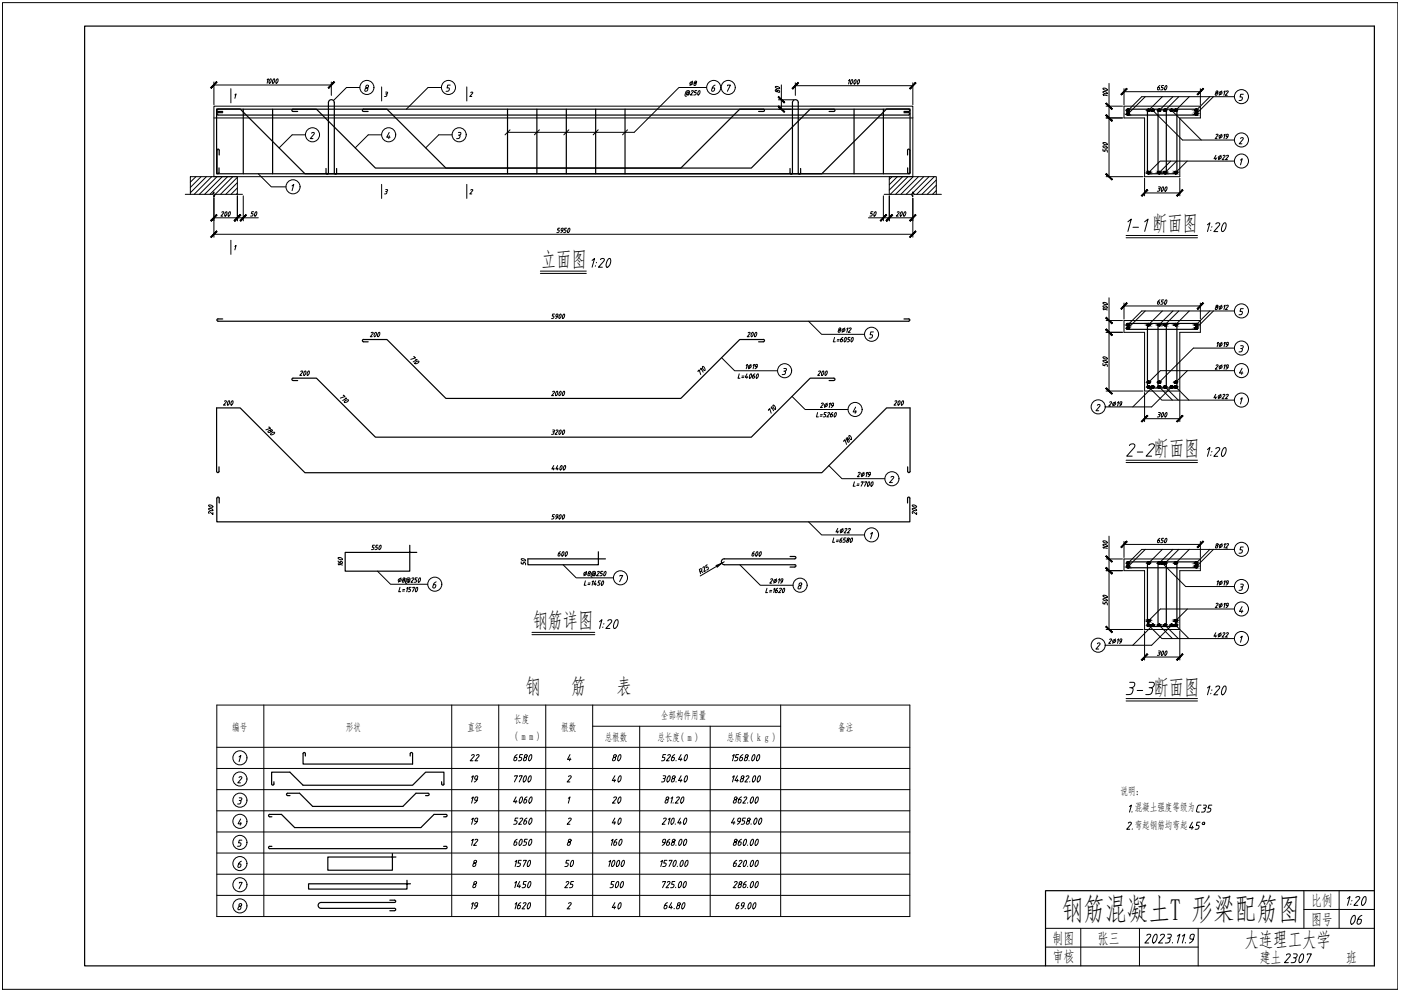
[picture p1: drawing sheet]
<svg xmlns="http://www.w3.org/2000/svg" width="594mm" height="420mm" viewBox="0 0 594 420" stroke-linecap="round" stroke-linejoin="round" font-family="sans-serif">
<defs><g id="words">
<text font-size="13.1" x="450.3" y="389.9">钢筋混凝土T形梁配筋图</text>
<g font-size="9.3">
<text x="477" y="99.5">1-1</text>
<text x="476.6" y="194.7">2-2</text>
<text x="476.2" y="295.6">3-3</text>
</g>
<g font-size="9.2">
<text x="488.6" y="98.1">断面图</text>
<text x="229.4" y="113.2">立面图</text>
<text x="489.3" y="193.4">断面图</text>
<text x="225.9" y="266.4">钢筋详图</text>
<text x="222.9" y="294.4">钢</text>
<text x="242.1" y="294.4">筋</text>
<text x="261.4" y="294.4">表</text>
<text x="489.3" y="294.5">断面图</text>
</g>
<text font-size="8.7" x="527.7" y="401.4">大连理工大学</text>
<g font-size="7.1">
<text x="571.5" y="393">06</text>
<text x="543.3" y="409.2">2307</text>
</g>
<g font-size="6.6">
<text x="555.9" y="384.1">比例</text>
<text x="555.9" y="392">图号</text>
<text x="446.3" y="400">制图</text>
<text x="465.6" y="400">张三</text>
<text x="446.3" y="408">审核</text>
<text x="534.2" y="408.1">建土</text>
<text x="570.9" y="408.1">班</text>
</g>
<g font-size="6.2">
<text x="198.3" y="323.8">22</text>
<text x="216.6" y="323.8">6580</text>
<text x="258.6" y="323.8">80</text>
<text x="198.6" y="341.8">19</text>
<text x="216.6" y="341.8">4060</text>
<text x="258.6" y="341.8">20</text>
<text x="506.2" y="345.4">C35</text>
<text x="503.1" y="352.8">45°</text>
<text x="238.1" y="368.7">50</text>
<text x="198.6" y="386.6">19</text>
<text x="258.2" y="386.6">40</text>
</g>
<g font-size="5.7">
<text x="289.3" y="42">@250</text>
<text x="198.6" y="332.7">19</text>
<text x="217" y="332.7">7700</text>
<text x="258.2" y="332.7">40</text>
<text x="279.4" y="332.7">308.40</text>
<text x="198.6" y="350.7">19</text>
<text x="216.6" y="350.7">5260</text>
<text x="258.2" y="350.7">40</text>
<text x="279.4" y="350.7">210.40</text>
<text x="309" y="350.7">4958.00</text>
<text x="481.2" y="352.8" transform="rotate(-90 481.2 352.8)">2.</text>
<text x="198.6" y="359.5">12</text>
<text x="216.6" y="359.5">6050</text>
<text x="257.9" y="359.5">160</text>
<text x="279.4" y="359.5">968.00</text>
<text x="309.7" y="359.5">860.00</text>
<text x="217" y="377.5">1450</text>
<text x="238.1" y="377.5">25</text>
<text x="257.5" y="377.5">500</text>
<text x="309.7" y="377.5">286.00</text>
</g>
<g font-size="5.3">
<text x="125.9" y="160.5">200</text>
<text x="345.4" y="160.5">200</text>
<text x="232.5" y="185.6">3200</text>
</g>
<g font-size="4.9">
<text x="232.5" y="136.2">5900</text>
<text x="155.9" y="143.9">200</text>
<text x="315.7" y="143.9">200</text>
<text x="352.1" y="146.1">L=6050</text>
<text x="311.9" y="161.6">L=4060</text>
<text x="93.5" y="172.9">200</text>
<text x="232.8" y="169">2000</text>
<text x="377.8" y="172.9">200</text>
<text x="232.8" y="200.4">4400</text>
<text x="360.5" y="207.4">L=7700</text>
<text x="91" y="219.4" transform="rotate(-90 91 219.4)">200</text>
<text x="232.5" y="221.2">5900</text>
<text x="389.5" y="219.4" transform="rotate(-90 389.5 219.4)">200</text>
<text x="351.7" y="231.1">L=6580</text>
<text x="156.3" y="234.2">550</text>
<text x="235.3" y="237.1">600</text>
<text x="317.5" y="237.1">600</text>
<text x="146" y="240.9" transform="rotate(-90 146 240.9)">160</text>
<text x="223.7" y="240.6" transform="rotate(-90 223.7 240.6)">50</text>
</g>
<g font-size="4.6">
<text x="280.2" y="304.9">全部构件用量</text>
<text x="98.5" y="309.8">编号</text>
<text x="146.7" y="309.8">形状</text>
<text x="198.2" y="309.8">直径</text>
<text x="218" y="306.4">长度</text>
<text x="237.9" y="309.8">根数</text>
<text x="355.5" y="309.8">备注</text>
<text x="218" y="313.6">(mm)</text>
<text x="256.4" y="314">总根数</text>
<text x="278.8" y="314">总长度(m)</text>
<text x="308.3" y="314">总质量(kg)</text>
<text x="475.2" y="336.9">说明：</text>
<text x="481.1" y="344">混凝土强度等级为</text>
<text x="481.1" y="351.5">弯起钢筋均弯起</text>
</g>
<text font-size="4" x="480.8" y="345.4" transform="rotate(-90 480.8 345.4)">1.</text>
</g></defs>
<!-- layer: h -->
<g fill="none" stroke="#000" stroke-width=".42">
<path d="M90.7 45h296.4v29.9h-296.4zM90.7 50h296.4M476.6 45h32.4v5h-8.7v24.9h-15v-24.9h-8.7zM80.8 74.9l-.1 .1M83.1 74.9l-2.4 2.3M85.3 74.9l-4.6 4.6M87.5 74.9l-6.8 6.8M89.8 74.9l-7.5 7.5M92 74.9l-7.5 7.5M94.3 74.9l-7.5 7.5M96.5 74.9l-7.5 7.5M98.7 74.9l-8 8"/>
<path d="M100.7 75.2l-7.2 7.2M100.7 77.4l-5 5M100.7 79.7l-2.8 2.7M378.3 74.9l-1.2 1.2M380.5 74.9l-3.4 3.4M382.8 74.9l-5.7 5.7M385 74.9l-7.5 7.5M387.3 74.9l-7.5 7.5M389.5 74.9l-7.5 7.5M391.7 74.9l-7.5 7.5M393.9 74.9l-6.6 6.7M396.2 74.9l-7.5 7.5"/>
<path d="M397 76.3l-6.1 6.1M397 78.5l-3.8 3.9M78.6 82.4h11.5l.6-1.1v2.1l.6-1h11.5M80.7 82.4v-7.5h20v7.5M100.7 81.9l-.5 .5M374.9 82.4h11.5M377.1 82.4v-7.5h19.9v7.5M386.4 82.4l.7 1v-2.1l.6 1.1h11.5M387.1 81.8l-.7 .6M397 80.8l-1.6 1.6M476.6 135.9h32.4v5h-8.7v24.9h-15v-24.9h-8.7zM476.6 237h32.4v4.9h-8.7v25h-15v-25h-8.7z"/>
</g>
<g fill="none" stroke="#000" stroke-width=".51">
<path d="M94.4 47.3h-1.9l-.5-.5 .4-.5h292.9l.5 .5-.5 .5h-2M94.4 47.8h-1.9l-.5 .5 .4 .5 292.9-.1 .5-.4-.5-.5h-2M103.2 46.3v27.4M115.6 46.3v27.4M126.2 47.3h-1.9l-.5-.5 .4-.5h10l25 25h159.4l25-25h10l.5 .5-.5 .5h-2M139.3 43.5a1.25 1.25 0 0 1 1.2-1.2 1.25 1.25 0 0 1 1.3 1.2M139.3 43.5v29.9M141.8 43.5v29.9M156.1 47.3h-2l-.4-.5 .4-.5h10l25 25h99.6l25-25h10l.5 .5-.5 .5h-2M215.2 46.3v27.4M227.7 46.3v27.4M240.1 46.3v27.4"/>
<path d="M252.6 46.3v27.4M265 46.3v27.4M336 43.5v29.9M336 43.5a1.25 1.25 0 0 1 1.3-1.2 1.25 1.25 0 0 1 1.2 1.2M338.5 43.5v29.9M362.1 46.3v27.4M374.6 46.3v27.4M477.9 46.3h29.8v2.5h-29.8zM486.6 46.3v27.4h12.5v-27.4M491.1 46.3v27.4M494.6 46.3v27.4M92 63.7l.2-.4 .7 .2v2.2"/>
<path d="M92.9 71.2l-.1 2.2-.7 .2-.2-.5M138.2 71.4v2M138.3 73.4l.5 .5 .5-.5M141.8 73.4l.5 .5 .5-.5M142.7 71.4v2M335 71.4v2M335.1 73.4l.4 .5 .5-.5M338.5 73.4l.5 .5 .5-.5M339.5 71.4v2M384.8 65.7v-2l.5-.5 .5 .5v10h-293.9v-10v10M384.9 71.2v1.9l.5 .5 .5-.4v-27h-10l-27.4 27.5h-219.2l-27.5-27.5h-10v27M92.4 136.2h292.9"/>
<path d="M92.4 135.2h2M92.5 135.2l-.5 .5 .5 .5M383.3 135.2h2M385.3 135.2l.5 .5-.5 .5M477.9 137.1h29.8v2.5h-29.8zM486.6 137.1v27.4h12.5v-27.4M491.1 137.1v27.4M494.6 137.1v27.4M154.1 143.9h10l25 25h99.6l25-25h10M154.1 143.9l-.4 .2 .2 .7 2.2 .1M323.7 143.9l.4 .2-.2 .7-2.2 .1M124.3 161.3l-.5-.5 .4-.5h10l25 25h159.4l25-25h10l.5 .5-.5 .5"/>
<path d="M92.9 197.9l-.1 2.2-.7 .2-.2-.4M384.9 197.9v2l.5 .5 .5-.5v-27h-10l-27.4 27.5h-219.2l-27.5-27.5h-10v27M91.9 211.3v9.9h293.9v-9.9l-.5-.6-.5 .5v2M92 211.2l.2-.4 .7 .2v2.2M173.8 231.2v3h-27.4v8h27.4v-8h2.9M253.7 233.9v5.6h-29.9v-2.5h32.9M307.1 239.5h29.9M335 235.9h2l.5 .5-.5 .5-29.9 .1a1.23 1.23 0 0 0-1.2 1.2 1.23 1.23 0 0 0 1.2 1.2M337 239.4l.4 .3-.1 .6-2.3 .1M477.9 238.2h29.8v2.5h-29.8zM486.6 238.2v27.4h12.5v-27.4M491.1 238.2v27.4"/>
<path d="M494.6 238.2v27.4M116.1 331.4v1.2l-.7 .2-.2-.4v-5h7.7l5.6 5.5h46.4l5.6-5.5h7.7l-.2 5.4-.6-.2-.1-1.2M121.9 336.3h5.1l5.6 5.6h38.2l5.6-5.6h5.1l.4 .3-.2 .6-1.2 .1M121.9 337.3h1.1M122 336.3l-.5 .5 .5 .5M129.5 320.5l-.1-1.2-.6-.2-.3 .4v4.4h46.4v-4.4l-.2-.4-.7 .2-.1 1.2M114.3 345.3h5.1l5.6 5.6h53.5l5.6-5.6h5l.5 .5-.5 .5M114.3 346.3h1M114.3 358.8h1M114.3 345.3l-.4 .5 .4 .5M114.3 358.8l-.4 .5 .4 .5M188.1 358.8l1.3 .1 .1 .7-.4 .2h-74.8"/>
<path d="M188.1 346.3h1M166.4 361.9v1.5h-27.4v5.5h27.4v-5.5h1.5M172.6 373.2v1.5h-41.8v2.3h41.8v-2.3h1.5M165.3 381.6h2l.5 .5-.5 .5h-31.2a1.25 1.25 0 0 0-1.2 1.3 1.25 1.25 0 0 0 1.3 1.2h31.1l.5 .5-.5 .5h-2"/>
<circle cx="478.4" cy="46.8" r=".49"/>
<circle cx="478.4" cy="48.3" r=".49"/>
<circle cx="487.1" cy="46.8" r=".49"/>
<circle cx="488.8" cy="46.8" r=".49"/>
<circle cx="491.6" cy="46.8" r=".49"/>
<circle cx="494.1" cy="46.8" r=".49"/>
<circle cx="496.8" cy="46.8" r=".49"/>
<circle cx="498.6" cy="46.8" r=".49"/>
<circle cx="507.3" cy="46.8" r=".49"/>
<circle cx="507.3" cy="48.3" r=".49"/>
<circle cx="487.1" cy="73.1" r=".49"/>
<circle cx="491.6" cy="73.1" r=".49"/>
<circle cx="494.1" cy="73.1" r=".49"/>
<circle cx="498.6" cy="73.1" r=".49"/>
<circle cx="478.4" cy="139.1" r=".49"/>
<circle cx="478.4" cy="137.6" r=".49"/>
<circle cx="487.1" cy="137.6" r=".49"/>
<circle cx="491.6" cy="137.6" r=".49"/>
<circle cx="494.1" cy="137.6" r=".49"/>
<circle cx="498.6" cy="137.6" r=".49"/>
<circle cx="507.3" cy="137.6" r=".49"/>
<circle cx="507.3" cy="139.1" r=".49"/>
<circle cx="487.1" cy="164" r=".49"/>
<circle cx="487.1" cy="162" r=".49"/>
<circle cx="488.8" cy="164" r=".49"/>
<circle cx="491.6" cy="162" r=".49"/>
<circle cx="491.6" cy="164" r=".49"/>
<circle cx="494.1" cy="164" r=".49"/>
<circle cx="496.8" cy="164" r=".49"/>
<circle cx="498.6" cy="164" r=".49"/>
<circle cx="498.6" cy="162" r=".49"/>
<circle cx="478.4" cy="238.7" r=".49"/>
<circle cx="487.1" cy="238.7" r=".49"/>
<circle cx="491.6" cy="238.7" r=".49"/>
<circle cx="492.9" cy="238.7" r=".49"/>
<circle cx="494.1" cy="238.7" r=".49"/>
<circle cx="498.6" cy="238.7" r=".49"/>
<circle cx="507.3" cy="238.7" r=".49"/>
<circle cx="478.4" cy="240.2" r=".49"/>
<circle cx="507.3" cy="240.2" r=".49"/>
<circle cx="487.1" cy="265.1" r=".49"/>
<circle cx="487.1" cy="263.1" r=".49"/>
<circle cx="488.8" cy="265.1" r=".49"/>
<circle cx="491.6" cy="265.1" r=".49"/>
<circle cx="494.1" cy="265.1" r=".49"/>
<circle cx="496.8" cy="265.1" r=".49"/>
<circle cx="498.6" cy="265.1" r=".49"/>
<circle cx="498.6" cy="263.1" r=".49"/>
</g>
<g fill="none" stroke="#000" stroke-width=".42">
<path d="M90.7 34.8v9.6M90.7 36h49.8M113.3 33.8l.5-.4-.5 1.9M114.5 33.6l.1-.1a.75 .75 0 0 1 .6 .7 .75 .75 0 0 1-.4 .7l-.5 .4-.3-.4zM116 33.6l.1-.1a.76 .76 0 0 1 .5 .6 .76 .76 0 0 1-.4 .8l-.6 .3zM117.4 33.6l.1-.1a.84 .84 0 0 1 .6 .8 .84 .84 0 0 1-.6 .8l-.3 .2-.2-.4zM140.5 34.8v5.6M152.6 37.1h-5.7l-5.5 5.5M187.1 37.1h-5.6l-9.2 9.2M299.6 37.1h-11.7l-19 19h-53.7M328.7 36.8a1.12 1.12 0 0 1 1.8 .8l-.9-.1zM328.9 38a.48 .48 0 0 0 .2 .9 .48 .48 0 0 0 .6-.6 .62 .62 0 0 1 .7 .1 .62 .62 0 0 1 .1 .7l-.8-.2-.4-.8z"/>
<path d="M331.3 36v10.3M337.3 35.1v5.3M337.3 36.3h49.8M359.8 34.2l.5-.4-.5 1.8M361 33.9l.2-.1a.76 .76 0 0 1 .5 .6 .76 .76 0 0 1-.4 .8l-.6 .3zM362.6 33.8a.84 .84 0 0 1 .6 .8 .84 .84 0 0 1-.6 .8l-.3 .2-.2-.4zM363.8 34.1l.3-.3a.87 .87 0 0 1 .5 .8 .87 .87 0 0 1-.5 .8l-.6 .1zM387.1 35.1v9.3M467.7 39a1.12 1.12 0 0 1 1.8 .7l-1.2-.1zM467.7 37.5l.1-.1a1.15 1.15 0 0 1 1.7 .9l-1-.1zM470.3 35.4v39.5M476.6 37.6v6.8"/>
<path d="M476.6 38.9h32.4M491.9 36.3l-.9 .8v1a.59 .59 0 0 0 .7-.3 .59 .59 0 0 0-.2-.7h-.4M493.5 36.3h-.8l-.2 .8h.5l.2 .4-.2 .5-.8 .1M494.3 36.4l.1-.1a.76 .76 0 0 1 .6 .7 .76 .76 0 0 1-.4 .7l-.5 .4a1.1 1.1 0 0 1 .2-1.7zM509 37.6v6.8M129.5 57.2h-5.6l-5.6 5.5M161.8 57.2h-5.6l-5.6 5.5M191.7 57.2h-5.7l-5.5 5.5M330.1 46.3h5.3M330.1 42.3h6.5M468.1 40.6l-.4-.5 1.8 .5M469 50h7"/>
<path d="M469 45h7M485.6 41l-7.2 7.3M488.8 46.8l12.6 12.6h22M492.9 41l-5.8 5.8M496.8 46.8l12.6 12.6M497.4 41l-5.8 5.8M499.9 41l-5.8 5.8M504.3 41l-5.8 5.8M513 41l-5.7 5.8M514.5 41l-7.2 7.3M523.4 41h-39.2l-5.8 5.8M109.5 73.7l5.5 5.5h6.2"/>
<path d="M467.7 63.2v.8l.8 .2 .1-.7h.3l.6 .4v.6M467.7 62a1.12 1.12 0 0 1 1.8 .8h-1zM467.7 60.6l.1-.1a1.15 1.15 0 0 1 1.7 .9l-1-.1zM469 74.9h15.7M485.3 75.5v7.5M491.3 79.2h.6a.44 .44 0 0 1 .1 .6 .44 .44 0 0 1-.5 .2M492.9 79.3h.1a1 1 0 0 1 .4 1 1 1 0 0 1-.7 .8l-.3-.6zM494.4 79.3a.76 .76 0 0 1 .6 .6 .76 .76 0 0 1-.4 .8l-.7 .3zM496.4 68.3l-4.8 4.9M498.9 68.3l-4.8 4.9M500.3 75.5v7.5M503.4 68.3l-4.9 4.9"/>
<path d="M523.4 68.3h-31.5l-4.8 4.9M90.7 92.3h18.8M90.7 83v17.6M90.7 99.3h296.4M94.1 90l.4-.2 .4 .2-1.2 1.6h.8M95.8 89.8a.76 .76 0 0 1 .6 .6 .76 .76 0 0 1-.4 .8l-.6 .4v-1zM97.3 89.8a.84 .84 0 0 1 .6 .8 .84 .84 0 0 1-.6 .8l-.4 .2-.2-.4zM100.7 83v10.6M103.2 83v10.6M107.6 89.8h-.8l-.2 .8 .7 .1-.1 .6-1 .3M108.5 89.8a.76 .76 0 0 1 .5 .6 .76 .76 0 0 1-.3 .8l-.7 .4v-1zM237.4 96.7h-.8l-.2 .9h.5l.2 .4-.2 .4-.8 .2"/>
<path d="M238.7 97.8l-.8-.2 .5-.9 .5 .3-.3 1-.8 .6M240.3 96.7h-.8l-.2 .9h.5l.3 .4-.3 .4-.8 .2M241.1 96.9l.1-.1a1.01 1.01 0 0 1 .5 1 1.01 1.01 0 0 1-.8 .8l-.2-.6zM368.2 92.3h18.9M370.1 89.8h-.7l-.2 .8h.5l.2 .4-.4 .6h-.7M371.1 89.8a.76 .76 0 0 1 .5 .6 .76 .76 0 0 1-.4 .8l-.6 .4v-1zM374.6 83v10.6M377.1 83v10.6M380.5 90l.4-.2 .4 .2-1.2 1.6h.8M382.1 89.9l.2-.1a.87 .87 0 0 1 .5 .8 .87 .87 0 0 1-.5 .8l-.4 .2-.2-.4zM383.6 89.9l.1-.1a1.01 1.01 0 0 1 .4 1 1.01 1.01 0 0 1-.7 .8l-.3-.6zM387.1 84v16.6"/>
<path d="M485.3 81.8h15M491.3 80l.5 .2-.1 .5-.9 .4M342.8 136.2l5.6 5.5h18.2M467.7 129.8l.1-.1a1.15 1.15 0 0 1 1.7 .9h-1zM467.7 128.4l.1-.1a1.12 1.12 0 0 1 1.7 .8l-1.2-.1zM468.1 131.4l-.4-.5 1.8 .5M469 135.9h7M470.3 126.3v39.5M476.6 128.5v6.8M476.6 129.7h32.4M485.6 131.8l-7.2 7.3M491.9 127.1l-.8 .6-.3 .9 .2 .4h.4l.3-1h-.6"/>
<path d="M492.9 131.8l-5.8 5.8M493.5 127.1h-.8l-.2 .9h.5l.2 .4-.4 .6h-.6M494.3 127.3l.1-.1a1.02 1.02 0 0 1 .4 1 1.02 1.02 0 0 1-.7 .8l-.3-.5zM497.4 131.8l-5.8 5.8M499.9 131.8l-5.8 5.8M504.3 131.8l-5.8 5.8M509 128.5v6.8M513 131.8l-5.7 5.8M514.5 131.8l-7.2 7.3M523.4 131.8h-39.2l-5.8 5.8M306 151.7l5.5 5.5h18.2M467.7 154.1v.8l.8 .2 .1-.7h.7l.2 1"/>
<path d="M467.7 152.9l.1-.1a1.15 1.15 0 0 1 1.7 .9l-1.4-.3zM467.7 151.4h1.1l.7 .6a1.26 1.26 0 0 1-1.8-.6zM469 140.9h7M503.5 157.2l-5 4.9M523.4 157.2h-31.4l-4.9 4.9M523.4 147.6h-17.4l-14.4 14.5M335.9 168.1l5.5 5.5h18.2M469 165.8h15.7M485.3 166.4v12.3M485.3 177.5h15M487.1 164.1l5.6 5.5h30.7M488.8 164.1l-8.5 8.4"/>
<path d="M491.3 175.7l.5 .3-.1 .5-.9 .3M491.3 174.9h.6a.46 .46 0 0 1 .1 .6 .46 .46 0 0 1-.5 .2M491.6 164.1l5.5 5.5M492.9 175.1l.1-.1a.75 .75 0 0 1 .6 .6 .75 .75 0 0 1-.5 .8l-.4 .4-.3-.4zM494.1 164.1l5.5 5.5M494.4 175.1v-.1a.76 .76 0 0 1 .6 .6 .76 .76 0 0 1-.4 .8l-.7 .3zM496.8 164.1l-8.5 8.4h-19.6M498.5 164.1l5.6 5.5M500.3 166.4v12.3M351.5 197.4l5.5 5.6h18.2M238.8 239.5l5.5 5.5h15.8M299.9 239.5l-.7 .3 .3 .9 .6-.3 .3 .6-.7 .7"/>
<path d="M307.1 238.2l-1.1 .6M313.7 239.5l8.7 8.6h13.9M342.8 221.2l5.6 5.6h18.2M467.7 230.9l.1-.1a1.12 1.12 0 0 1 1.7 .9l-1.2-.2zM467.7 229.5a1.12 1.12 0 0 1 1.8 .7h-1zM468.1 232.5l-.4-.5 1.8 .5M469 237h7M470.3 227.3v39.6M476.6 229.5v6.9M476.6 230.8h32.4M485.6 232.9l-7.2 7.3M491.9 228.2l-.9 .8v1.1a.62 .62 0 0 0 .6-.3 .62 .62 0 0 0-.1-.8h-.4"/>
<path d="M492.8 238.7l10 10h20.6M492.9 232.9l-5.8 5.8M493.5 228.2h-.8l-.2 .8h.5l.2 .5-.2 .4-.8 .2M494.3 228.4l.1-.1a1.02 1.02 0 0 1 .4 1 1.02 1.02 0 0 1-.7 .8l-.3-.6zM497.4 232.9l-5.8 5.8M499.9 232.9l-5.8 5.8M504.3 232.9l-5.8 5.8M509 229.5v6.9M513 232.9l-5.7 5.8M514.5 232.9l-7.2 7.3M523.4 232.9h-39.2l-5.8 5.8M160 242.2l5.6 5.5h15.8"/>
<path d="M296.9 242.4l.5-.3a.52 .52 0 0 0 .2-.6 .52 .52 0 0 0-.6-.4l-.5 .3 .6 1.9M297.4 242.2l.6 .6M298.1 240.8l.2-.4 .4-.1-.2 2.1 .7-.4M303.9 240.1l-7 4.1M467.7 255.2v.8l.8 .1v-.5l.4-.2 .6 .4v.7M467.7 254l1.1-.1 .7 .6a1.26 1.26 0 0 1-1.8-.5zM467.7 252.5l.1-.1a1.15 1.15 0 0 1 1.7 .9h-1zM469 241.9h7M503.5 258.2l-5 5M523.4 258.2h-31.4l-4.9 5M469 266.9h15.7M485.3 267.5v12.3"/>
<path d="M485.3 278.6h15M487.1 265.1l5.6 5.6h30.7M488.8 265.1l-8.5 8.5M491.3 276.8l.5 .2-.2 .7-.8 .1M491.3 276h.6a.46 .46 0 0 1 .1 .5 .46 .46 0 0 1-.5 .3M491.6 265.1l5.5 5.6M492.9 276.2l.1-.2a1.01 1.01 0 0 1 .4 1 1.01 1.01 0 0 1-.7 .8l-.3-.5zM494.1 265.1l5.5 5.6M494.4 276a1.02 1.02 0 0 1 .5 1 1.02 1.02 0 0 1-.8 .8l-.2-.5zM496.8 265.1l-8.5 8.5h-19.6M498.5 265.1l5.6 5.6M500.3 267.5v12.3"/>
<circle cx="155.6" cy="37.1" r="2.98"/>
<circle cx="190.2" cy="37.1" r="2.98"/>
<circle cx="302.6" cy="37.1" r="2.98"/>
<circle cx="308.8" cy="37.1" r="2.98"/>
<circle cx="132.5" cy="57.1" r="2.98"/>
<circle cx="164.8" cy="57.1" r="2.98"/>
<circle cx="194.7" cy="57.1" r="2.98"/>
<circle cx="526.4" cy="59.3" r="2.98"/>
<circle cx="526.4" cy="41" r="2.98"/>
<circle cx="124.3" cy="79.2" r="2.98"/>
<circle cx="526.4" cy="68.3" r="2.98"/>
<circle cx="526.4" cy="131.8" r="2.98"/>
<circle cx="332.7" cy="157.2" r="2.98"/>
<circle cx="369.6" cy="141.7" r="2.98"/>
<circle cx="526.4" cy="147.6" r="2.98"/>
<circle cx="526.4" cy="157.1" r="2.98"/>
<circle cx="362.6" cy="173.6" r="2.98"/>
<circle cx="465.7" cy="172.5" r="2.98"/>
<circle cx="526.4" cy="169.6" r="2.98"/>
<circle cx="378.2" cy="203" r="2.98"/>
<circle cx="369.6" cy="226.8" r="2.98"/>
<circle cx="526.4" cy="232.9" r="2.98"/>
<circle cx="184.4" cy="247.7" r="2.98"/>
<circle cx="263.1" cy="245" r="2.98"/>
<circle cx="339.3" cy="248.1" r="2.98"/>
<circle cx="526.4" cy="248.7" r="2.98"/>
<circle cx="526.4" cy="258.2" r="2.98"/>
<circle cx="465.7" cy="273.6" r="2.98"/>
<circle cx="526.4" cy="270.7" r="2.98"/>
<circle cx="101.7" cy="339.3" r="2.98"/>
<circle cx="101.7" cy="321.3" r="2.98"/>
<circle cx="101.7" cy="330.3" r="2.98"/>
<circle cx="101.7" cy="357.2" r="2.98"/>
<circle cx="101.7" cy="348.2" r="2.98"/>
<circle cx="101.7" cy="366.1" r="2.98"/>
<circle cx="101.7" cy="375.1" r="2.98"/>
<circle cx="101.7" cy="384.1" r="2.98"/>
</g>
<!-- layer: 0 -->
<g fill="#000" stroke="#000" stroke-width=".42">
<path d="M91.8 34.6l-2.2 2.8 2.5-2.5zM91.8 34.6l-2.2 2.8-.3-.3z"/>
<path d="M139.1 37.1l.3 .3 2.2-2.8zM141.6 34.6l.3 .3-2.5 2.5z"/>
<path d="M338.4 35l-2.2 2.7 2.4-2.5zM335.9 37.4l2.5-2.4-2.2 2.7z"/>
<path d="M385.7 37.4l.2 .3 2.3-2.7zM388.2 35l.2 .2-2.5 2.5z"/>
<path d="M477.7 37.5l-2.2 2.7 2.5-2.5zM477.7 37.5l-2.2 2.7-.2-.2z"/>
<path d="M507.6 40l.3 .2 2.2-2.7zM510.1 37.5l.3 .2-2.5 2.5z"/>
<path d="M330.2 44.9l-.2 .3 2.7 2.2zM330 45.2l2.7 2.2-.2 .2z"/>
<path d="M330 41.2l2.5 2.5 .2-.3zM330 41.2l.2-.3 2.5 2.5z"/>
<path d="M469.2 48.7l-.3 .2 2.8 2.2zM468.9 48.9l2.8 2.2-.3 .3z"/>
<path d="M468.9 48.9l2.5 2.5 .3-.3zM468.9 48.9l.3-.2 2.5 2.4z"/>
<path d="M468.9 43.9l2.5 2.5 .3-.2zM468.9 43.9l.3-.2 2.5 2.5z"/>
<path d="M469.2 73.5l-.3 .3 2.8 2.2zM468.9 73.8l2.8 2.2-.3 .3z"/>
<path d="M91.8 91l-2.2 2.7 2.5-2.5zM89.3 93.4l2.5-2.4-2.2 2.7z"/>
<path d="M91.8 97.9l-2.2 2.8 2.5-2.5zM89.3 100.4l2.5-2.5-2.2 2.8z"/>
<path d="M99.3 93.4l.3 .3 2.2-2.7zM101.8 91l.3 .2-2.5 2.5z"/>
<path d="M101.8 93.4l.3 .3 2.2-2.7zM104.3 91l.2 .2-2.4 2.5z"/>
<path d="M101.8 91l-2.2 2.7 2.5-2.5zM99.3 93.4l2.5-2.4-2.2 2.7z"/>
<path d="M375.7 93.4l.3 .3 2.2-2.7zM378.2 91l.3 .2-2.5 2.5z"/>
<path d="M375.7 91l-2.2 2.7 2.5-2.5zM373.2 93.4l2.5-2.4-2.2 2.7z"/>
<path d="M378.2 91l-2.2 2.7 2.5-2.5zM375.7 93.4l2.5-2.4-2.2 2.7z"/>
<path d="M385.7 93.4l.2 .3 2.3-2.7zM388.2 91l.2 .2-2.5 2.5z"/>
<path d="M486.4 80.4l-2.2 2.8 2.5-2.5zM486.4 80.4l-2.2 2.8-.3-.3z"/>
<path d="M498.9 82.9l.3 .3 2.2-2.8zM501.4 80.4l.3 .3-2.5 2.5z"/>
<path d="M385.7 100.4l.2 .3 2.3-2.8zM388.2 97.9l.2 .3-2.5 2.5z"/>
<path d="M469.2 139.5l-.3 .3 2.8 2.2zM468.9 139.8l2.8 2.2-.3 .3z"/>
<path d="M468.9 134.8l2.5 2.5 .3-.3zM469.2 134.5l2.5 2.5-2.8-2.2z"/>
<path d="M477.7 128.4l-2.2 2.7 2.5-2.5zM477.7 128.4l-2.2 2.7-.2-.3z"/>
<path d="M507.6 130.8l.3 .3 2.2-2.7zM510.1 128.4l.3 .2-2.5 2.5z"/>
<path d="M468.9 139.8l2.5 2.5 .3-.3zM468.9 139.8l.3-.3 2.5 2.5z"/>
<path d="M469.2 164.4l-.3 .3 2.8 2.2zM468.9 164.7l2.8 2.2-.3 .2z"/>
<path d="M486.4 176.1l-2.2 2.8 2.5-2.5zM486.4 176.1l-2.2 2.8-.3-.3z"/>
<path d="M498.9 178.6l.3 .3 2.2-2.8zM501.4 176.1l.3 .3-2.5 2.5z"/>
<path d="M468.9 235.9l2.5 2.5 .3-.3zM468.9 235.9l.3-.3 2.5 2.5z"/>
<path d="M477.7 229.4l-2.2 2.8 2.5-2.5zM477.7 229.4l-2.2 2.8-.2-.3z"/>
<path d="M507.6 231.9l.3 .3 2.2-2.8zM510.1 229.4l.3 .3-2.5 2.5z"/>
<path d="M469.2 240.6l-.3 .2 2.8 2.3zM468.9 240.8l2.8 2.3-.3 .2z"/>
<path d="M468.9 240.8l2.5 2.5 .3-.2zM468.9 240.8l.3-.2 2.5 2.5z"/>
<path d="M469.2 265.5l-.3 .2 2.8 2.3zM468.9 265.7l2.8 2.3-.3 .2z"/>
<path d="M486.4 277.2l-2.2 2.8 2.5-2.5zM486.4 277.2l-2.2 2.8-.3-.3z"/>
<path d="M498.9 279.7l.3 .3 2.2-2.8zM501.4 277.2l.3 .3-2.5 2.5z"/>
</g>
<g fill="none" stroke="#000" stroke-width=".42">
<path d="M155.4 36.3l-.3 .7 .7 .3a.83 .83 0 0 1 0 1.1 .83 .83 0 0 1-1 .2 1.14 1.14 0 0 1 1.2-1.5 .54 .54 0 0 0 .3-.8 .54 .54 0 0 0-.9 0zM163.6 39.8l.4 .2v.6l-.9 .3M163.6 39h.6a.44 .44 0 0 1 .1 .6 .44 .44 0 0 1-.5 .2M190.9 36.1h-1l-.3 1.2h.7l.3 .5-.3 .7-1.2 .2M199.6 39.3l.9-.1-1.3 1.7h.9M293.7 34.4l-1.1 1.9M294.6 34.6l-.1 .4 .5 .3a.62 .62 0 0 1 0 .7 .62 .62 0 0 1-.6 .3l.2-1a.49 .49 0 0 0 .7-.3 .49 .49 0 0 0-.3-.6zM303.2 36.1l-1.2 1.1-.3 1.1 .5 .4 .7-.4 .2-.7-.1-.3h-.9M308.5 36.4l.1-.3h1.1l-1.3 2.6M515.8 38.6a.56 .56 0 0 0-.1 .6 .56 .56 0 0 0 .5 .4l-.2 .6-.6 .1a1.07 1.07 0 0 1 1-1.2l-.1-.5zM518.1 38.5l-1.1 1.9M519 39l.5-.5-.5 1.9"/>
<path d="M520 38.8l.4-.3 .5 .2-1.3 1.7h.8M527.2 40h-1.1l-.3 1.1 .9 .2v.9l-1.3 .4M99.6 40.2l.5-.4-.5 1.9M132.2 56.5l.5-.4 .6 .3-1.7 2.4h1.1M165 56.1l-1 2.1h1.4M165.1 57.6l-.3 1.2M194.4 57.3l.7 .3-.2 .7-.3 .4-1 .1M194.4 56.1h.7a.62 .62 0 0 1 .3 .8 .62 .62 0 0 1-.7 .4M515.7 57.2l.4-.3 .4 .2-1.2 1.7h.8M518.1 56.9l-1.1 1.9M519 57.3l.5-.4-.5 1.9M520.6 57.9l-.7-.1 .5-.9 .5 .2-.3 1-.8 .7"/>
<path d="M526 58.7l.6-.4 .6 .3-1.7 2.4h1.1M123.9 78.8l.7-.6-.7 2.6M515.6 65.8l-.8 1.5h1.1M515.6 66.9l-.2 .8M517.8 65.8l-1.2 1.9M518.7 66.1l.4-.3 .4 .3-1.3 1.6h.9M520.1 66.1l.4-.3 .4 .3-1.2 1.6h.8M526 67.9l.7-.6-.7 2.6M163.6 81.2l.4 .1v.6l-.9 .3M163.6 80.4h.6a.44 .44 0 0 1 .1 .5 .44 .44 0 0 1-.5 .3M199.6 80.6l.9-.1-1.3 1.7h.9M512 95.3l1.1-.8-1.1 3.7"/>
<path d="M513.5 97.6l-.1 .2M513.9 96.1l-.1 .2M515.6 95a.8 .8 0 0 1 1.1-.6 .8 .8 0 0 1 .2 1.3l-2.2 2.5h1.7M518.9 94.8l.7-.3a2.71 2.71 0 0 1-1.2 3.7 2.57 2.57 0 0 1 .5-3.4zM99.6 104.5l.5-.4-.5 1.8M251.1 110.4l1-.8-1 3.7M252.5 112.7l-.1 .2M253 111.2l-.2 .2M254.6 110.1a.8 .8 0 0 1 1.2-.6 .8 .8 0 0 1 .2 1.3l-2.2 2.5h1.6M257.9 109.9l.6-.3a2.52 2.52 0 0 1-.7 3.6l-.3 .1a2.4 2.4 0 0 1 .4-3.4zM355.9 139.1a.59 .59 0 0 0-.1 .7 .59 .59 0 0 0 .5 .3l-.2 .6-.6 .2-.1-.3 .4-.7a.49 .49 0 0 0 .6-.2 .49 .49 0 0 0-.2-.7zM358.2 139l-1.1 1.9"/>
<path d="M359.1 139.5l.5-.5-.5 1.9M360.1 139.3l.4-.3 .5 .2-1.3 1.7h.8M515.8 129.5a.58 .58 0 0 0-.1 .6 .58 .58 0 0 0 .5 .4 .57 .57 0 0 1-.2 .7 .57 .57 0 0 1-.7-.1l.4-.8a.54 .54 0 0 0 .6-.2 .54 .54 0 0 0 .1-.6zM518.1 129.4l-1.1 1.8M519 129.8l.5-.4-.5 1.8M520.1 129.6l.3-.2 .5 .2-1.3 1.6h.8M527.2 130.9h-1.1l-.3 1.1h.7l.3 .6-.5 .8h-.9M175.4 151.2l.8 .5-2 .7M176 153.7l.4-.3a.73 .73 0 0 1 1.3 0l-.4 .4a.86 .86 0 0 1-1.4 .1zM176.3 152.4l.6 .1-1.7 .9M296 157.6l.5-.8 .6 2M297.1 156.8l.1-.7 1 1.7"/>
<path d="M297.9 155.4a1.12 1.12 0 0 1 .8 1.7l-.8-.9zM316.4 154.9l.5-.4-.5 1.9M318.5 154.5l-1.2 1.9M319.3 154.9l.6-.4-.6 1.9M321 155.5l-.7-.1 .1-.7 .3-.2 .5 .2-.2 1.1-.8 .6M332.4 157.4l.6 .1v.9l-.4 .4h-.9M332.4 156.2h.8a.63 .63 0 0 1 .2 .8 .63 .63 0 0 1-.7 .4M370.4 140.7h-1.1l-.3 1.2 .9 .1v.9l-1.4 .5M515.7 155l.4-.3 .4 .2-1.2 1.6h.8M516.1 145.6l.5-.5-.5 1.9M518.1 154.7l-1.1 1.8M518.1 145.1l-1.1 1.9"/>
<path d="M519 155.1l.5-.4-.5 1.8M519 145.6l.5-.5-.5 1.9M520.7 155.7l-.7-.2 .4-.8 .5 .2-.3 1-.8 .6M520.7 146.2l-.7-.2 .1-.6 .3-.3 .5 .2-.3 1.1-.8 .6M526.1 147.8l.6 .1v.9l-1.3 .4M526.1 146.6h.8a.65 .65 0 0 1 .3 .7 .65 .65 0 0 1-.7 .5M526.7 156.1l-1.1 2.1h1.4M526.7 157.6l-.2 1.1M145.5 167.7l.8 .4-2 .7M146.1 170.1l.4-.3a.73 .73 0 0 1 1.3 0 1.11 1.11 0 0 1-1.8 .5zM146.4 168.8h.6l-1.7 1M325.9 174l.5-.8 .6 2"/>
<path d="M327 173.2l.1-.7 1 1.7M327.9 171.7l.6 .4a.87 .87 0 0 1 .1 1.4l-.8-.9zM346.7 174.9l-.5 1.9h.8M347.8 176.5h.8M347.9 175.8h.8M348.3 171.2l.4-.3 .5 .2-1.3 1.7h.8M350.4 174.9h-.8l-.2 .8 .7 .1v.4l-.3 .5-.7 .1M350.8 170.9l-1.2 1.9M351 175.1l.4-.2 .5 .2-1.3 1.7h.8M351.6 171.3l.6-.4-.6 1.9M353.1 174.9l-.7 .6-.3 .9 .2 .4a.6 .6 0 0 0 .6-.4 .6 .6 0 0 0-.1-.7h-.4M353.3 171.9l-.8-.1 .5-.9 .5 .2-.3 1-.7 .7"/>
<path d="M354.1 175.1l.1-.1a.76 .76 0 0 1 .6 .6 .76 .76 0 0 1-.4 .8l-.7 .3zM362.8 172.6l-1 2h1.4M362.9 174l-.3 1.2M465.3 171.8l.9-.3 .3 .4-1.8 2.2h1.2M470.6 170.6a.4 .4 0 0 1 .6-.3 .4 .4 0 0 1 0 .7l-1.1 1.2h.8M473 170.3l-1.2 1.9M473.9 170.7l.5-.4-.5 1.9M475.5 171.3l-.7-.1 .5-.9 .4 .2-.2 1-.8 .7M515.5 167.2l-.7 1.4h1M515.6 168.2l-.2 .9M517.7 167.2l-1.1 1.9M518.6 167.4l.4-.2 .4 .2-1.2 1.7h.8"/>
<path d="M520.1 167.4l.4-.2 .4 .2-1.3 1.7h.9M526 169.2l.7-.6-.7 2.7M113.7 182.9l.8-.3a.47 .47 0 0 0 .7 .3 .47 .47 0 0 0 .1-.7 .55 .55 0 0 0-.7 .2 .55 .55 0 0 0 .1 .7l-.8 .3zM113.9 181.1l.8 .5-2 .7M114.8 183.9l.4-.3a.73 .73 0 0 1 1.3-.1l-.4 .5a.86 .86 0 0 1-1.4 .1zM357.8 187.2l.5-.8 .7 2M358.9 185.8a.48 .48 0 0 0 .1 .7 .48 .48 0 0 0 .7-.2l.5 .7-.3 .5a.9 .9 0 0 1-.3-1.6l-.3-.3zM360 184.7a1.08 1.08 0 0 1 .8 1.7l-.6-.7zM512 190.6l1.1-.8-1.1 3.7M513.5 192.9l-.1 .2M513.9 191.4l-.1 .2M515.6 190.3l.4-.4a.78 .78 0 0 1 1.2 .3l-.3 .8-2.2 2.5h1.7"/>
<path d="M518.9 190l.7-.2a2.71 2.71 0 0 1-1.2 3.7 2.57 2.57 0 0 1 .5-3.5zM363.9 200.5l.4-.2 .5 .2-1.3 1.6h.8M366.4 200.3l-1.2 1.8M367.3 200.7l.5-.4-.5 1.8M368.9 201.3l-.7-.2 .1-.6 .4-.2 .4 .2-.2 1-.8 .6M377.8 202.3l.6-.3 .6 .3-1.8 2.3h1.2M355.2 224l-.7 1.5h1M355.3 225.1l-.2 .8M357.4 224l-1.1 1.9M358.3 224.3l.5-.3 .3 .3-1.2 1.6h.9M359.8 224.3l.4-.3 .4 .3-1.2 1.6h.8M369.2 226.4l.7-.6-.7 2.6"/>
<path d="M515.9 230.6a.62 .62 0 0 0-.1 .6 .62 .62 0 0 0 .5 .4l-.1 .4-.6 .3a.77 .77 0 0 1 0-.8 .77 .77 0 0 1 .7-.3l.2-.7zM518.2 230.5l-1.2 1.8M519.1 230.9l.5-.4-.5 1.8M520.1 230.7a.4 .4 0 0 1 .6-.2 .4 .4 0 0 1 .1 .6l-1.1 1.2h.8M527.2 231.9h-1.1l-.3 1.2 .9 .1v.9l-1.3 .4M169.6 249l-.5 1.9h.8M170 245l-1.1 1.9M170.6 250.6h.9M170.8 250h.8M171.1 245.1a.59 .59 0 0 0-.1 .6 .59 .59 0 0 0 .5 .4l-.2 .6-.7 .1a1.02 1.02 0 0 1 1-1.2v-.6zM172.5 249.4l.5-.4-.5 1.9M173.2 246.6l-.3 .3-.4-.2 .3-.9 .6-.2-.2 1 .2 .3 .5-1.2a.83 .83 0 0 0-.8-.8 .83 .83 0 0 0-.9 .8l-.3 1.2 .6 .6"/>
<path d="M174.3 249h-.7l-.3 .8 .7 .2v.6l-1 .3M174.7 245.3l.4-.3 .4 .2-1.2 1.7h.8M175 249.2l.9-.2-1 1.9M176.4 249.4l.3-.3a.87 .87 0 0 1 .6 .8 .87 .87 0 0 1-.6 .8l-.5 .1zM176.9 245h-.7l-.2 .8 .6 .1v.7l-.9 .3M177.9 245a.86 .86 0 0 1 .5 .8 .86 .86 0 0 1-.5 .8l-.4 .3-.2-.4zM184.9 246.7l-1 .8-.4 1.3 .3 .5h.5l.5-1.1-1-.3M248.2 246.3l-.5 1.8h.8M248.7 242.2l-1.1 1.9M249.3 247.8h.8M249.4 247.2h.9M249.8 242.4a.58 .58 0 0 0-.2 .6 .58 .58 0 0 0 .6 .3 .57 .57 0 0 1-.3 .7 .57 .57 0 0 1-.7-.1l.5-.8a.54 .54 0 0 0 .6-.1 .54 .54 0 0 0 0-.7z"/>
<path d="M251.1 246.7l.5-.4-.5 1.8M251.8 243.9l-.6 .1 .2-.8 .7-.3-.3 1 .3 .2 .4-1.1a.83 .83 0 0 0-.8-.9 .83 .83 0 0 0-.8 .9l-.3 1.2 .5 .5M252.6 246.3l-.8 1.4h1M252.6 247.3l-.2 .8M253.4 242.5l.6-.3 .2 .4-1.3 1.5h.9M254.6 246.3h-.8l-.2 .8h.6l.2 .4-.2 .5-.9 .1M255.4 246.4l.2-.1a1.02 1.02 0 0 1 .4 1 1.02 1.02 0 0 1-.7 .8 1.1 1.1 0 0 1 .1-1.7zM255.6 242.2h-.8l-.2 .9h.6l.2 .4-.2 .5-.9 .1M256.4 242.4l.2-.1a.76 .76 0 0 1 .5 .7 .76 .76 0 0 1-.4 .7l-.5 .4-.2-.3zM262.8 244.3l.1-.3h1.2l-1.4 2.6M325.2 249.4l-.5 1.9h.8M326.2 251h.9"/>
<path d="M326.4 250.3h.9M326.8 245.6l.4-.2 .4 .2-1.2 1.6h.8M328.1 249.8l.5-.4-.5 1.9M329.3 245.4l-1.2 1.8M329.8 249.4l-.8 .6-.3 .9 .6 .3 .3-.9-.6-.1M330.1 245.8l.6-.4-.6 1.8M330.6 249.7l.4-.3 .4 .2-1.3 1.7h.9M331.8 246.4l-.7-.1 .1-.7 .3-.2 .5 .2-.2 1-.8 .6M332.2 249.6l.1-.2a.89 .89 0 0 1 .6 .8 .89 .89 0 0 1-.6 .9l-.3 .2-.2-.4zM339.1 247.2l-.3 .8 .7 .3a.81 .81 0 0 1 0 1.1 .81 .81 0 0 1-1.1 .2 1.17 1.17 0 0 1 1.3-1.5l.3-.8zM515.7 256l.4-.3 .4 .3-1.2 1.6h.8M516.1 246.6l.6-.4-.6 1.9"/>
<path d="M518.1 255.7l-1.1 1.9M518.1 246.2l-1.1 1.9M519 256.2l.5-.5-.5 1.9M519 246.6l.5-.4-.5 1.9M520.7 256.8l-.7-.2 .1-.6 .3-.3 .5 .3-.3 1-.7 .6M520.7 247.2l-.7-.1 .4-.9 .5 .2-.3 1.1-.7 .6M526.1 248.8l.7 .3-.1 .8-1.3 .4M526.1 247.7h.8a.65 .65 0 0 1 .3 .7 .65 .65 0 0 1-.7 .4M526.7 257.2l-1.1 2h1.4M526.7 258.7l-.2 1.1M254.2 263.6l1.1-.9-1.1 3.8M255.7 265.8l-.1 .2"/>
<path d="M256.1 264.4l-.1 .2M257.8 263.2l.4-.4 .8-.1 .4 .7-2.5 3.1h1.7M261.1 263l.5-.3a2.52 2.52 0 0 1-.6 3.7l-.5 .1a2.57 2.57 0 0 1 .6-3.5zM465.3 272.9l.6-.3 .6 .3-1.8 2.3h1.2M470.6 271.2a.4 .4 0 0 1 .5-.3 .4 .4 0 0 1 .1 .6l-1.1 1.3h.8M473 270.9l-1.2 1.9M473.9 271.3l.5-.4-.5 1.9M475.5 271.9l-.7-.1 .5-.9 .4 .2-.2 1-.8 .7M515.6 268.2l-.8 1.5h1M515.6 269.3l-.2 .8M517.7 268.2l-1.1 1.9M518.6 268.5l.4-.3 .5 .2-1.3 1.7h.8"/>
<path d="M520.1 268.5l.4-.3 .4 .2-1.2 1.7h.8M526 270.3l.7-.6-.7 2.6M512 291.6l1.1-.8-1.1 3.8M513.5 293.9l-.1 .2M513.9 292.5l-.1 .2M515.6 291.4a.8 .8 0 0 1 1.1-.6 .8 .8 0 0 1 .2 1.3l-2.2 2.5h1.7M518.9 291.1l.7-.3a2.71 2.71 0 0 1-1.2 3.8 2.57 2.57 0 0 1 .5-3.5zM241.7 319.9l-1 2.1h1.4M282.3 319.9h-1.1l-.3 1.2h.7l.3 .6-.5 .8-.9 .1M286.1 319.9l-1.1 1.1-.3 1.2 .5 .4 .5-.3 .3-.9-.9-.3M288.8 319.9l-1.1 2.1h1.5M313.2 319.9h-1l-.3 1.2h.7l.3 .6-.5 .8-1 .1"/>
<path d="M315 319.9l-1.1 1.1-.3 1.2 .5 .4 .5-.3 .3-.9-1-.3M101.4 320.9l.7-.6-.7 2.6M101.4 329.7l.6-.4 .6 .3-1.8 2.3h1.2M101.5 339.4l.6 .2v.8l-.4 .4-1 .1M101.5 338.3h.8a.62 .62 0 0 1 .2 .7 .62 .62 0 0 1-.7 .4M241 338.5l.7-.6-.7 2.6M241.1 329.3l.6-.4 .5 .3-1.7 2.3h1.2M241.8 321.4l-.3 1.2M282.7 338l-.3 .8a.8 .8 0 0 1 .8 1 .8 .8 0 0 1-1.2 .4 1.23 1.23 0 0 1 1.3-1.3l.3-.8zM283.2 320.3l.5-.4 .6 .3-1.7 2.4h1.1M284.6 338.5l.7-.6-.7 2.6M286.7 322.4l-.1 .2"/>
<path d="M286.9 338.3l.6-.4 .6 .3-1.8 2.3h1.2M288.9 321.4l-.3 1.2M289.2 338.1l.4-.2a1.6 1.6 0 0 1-.9 2.5 2.37 2.37 0 0 1 .5-2.3zM290.8 320.2l.4-.3a1.54 1.54 0 0 1-1 2.5v-1zM310.6 320.5l.7-.6-.7 2.7M310.6 329.5l.7-.6-.7 2.6M311.7 338l-.3 .8a.8 .8 0 0 1 .8 1 .8 .8 0 0 1-1.2 .4 1.23 1.23 0 0 1 1.2-1.3l.3-.8zM312.7 328.9l-1.1 2h1.5M312.8 330.4l-.3 1.1M314.4 337.9l-1.1 1.1-.3 1 .3 .5a.89 .89 0 0 0 .8-.5 .89 .89 0 0 0-.1-1h-.7M314.6 329.1l-.3 .7 .6 .3a.83 .83 0 0 1 .1 1.1 .83 .83 0 0 1-1.1 .2 1.19 1.19 0 0 1 1.3-1.5 .53 .53 0 0 0 .3-.8 .53 .53 0 0 0-.9 0zM315.5 338.3l.6-.4 .6 .3-1.8 2.3h1.2"/>
<path d="M316.3 320.1l-.3 .7 .7 .4a.82 .82 0 0 1 0 1 .82 .82 0 0 1-1 .2 1.14 1.14 0 0 1 1.2-1.5l.3-.7zM316.4 329.3a.56 .56 0 0 1 .8-.4 .56 .56 0 0 1 .2 .9l-1.6 1.7h1.2M317.7 322.4l-.1 .2M318 331.4l-.1 .1M318.9 338l.2-.1a1.57 1.57 0 0 1-.8 2.5 2.37 2.37 0 0 1 .6-2.4zM319.4 320.2l.4-.3a1.54 1.54 0 0 1-1 2.5v-1zM319.7 329.1l.4-.2a1.54 1.54 0 0 1-1 2.5v-1zM320.8 338.1l.4-.2a1.6 1.6 0 0 1-.9 2.5 2.37 2.37 0 0 1 .5-2.3zM321.4 320.2l.4-.3a1.54 1.54 0 0 1-1 2.5v-1zM321.7 329.1l.4-.2a1.54 1.54 0 0 1-1 2.5v-1zM102.1 347.2l-1.1 2.1h1.4M102.1 348.7l-.3 1.2"/>
<path d="M102.6 356.2h-1.1l-.3 1.1 .9 .2 .1 .4-.5 .8-1 .1M241.1 347.2l.8-.3 .3 .4-1.7 2.2h1.2M241.3 356l-.3 .7 .7 .4a.82 .82 0 0 1-.1 1 .82 .82 0 0 1-.9 .2 1.12 1.12 0 0 1 1.2-1.5l.3-.8zM285.5 340.3l-.1 .2M317.1 340.3l-.1 .2M101.5 374.4v-.3h1.2l-1.3 2.6M102.3 365.1l-1.1 1.1-.3 1.2 .5 .4 .7-.5 .1-.7-1-.3M201.2 364.9l-.3 .7 .7 .4a.84 .84 0 0 1 0 1 .84 .84 0 0 1-1 .3 1.14 1.14 0 0 1 1.2-1.5l.3-.8zM201.2 373.9l-.3 .7 .7 .4a.89 .89 0 0 1 0 1 .89 .89 0 0 1-.9 .4 1.07 1.07 0 0 1 0-1.2 1.07 1.07 0 0 1 1.1-.5l.3-.8zM218.4 365.4l.7-.6-.7 2.6M221.1 364.8h-1.2l-.2 1.1h.7l.3 .6-.5 .8-1 .1M222 365.1l.1-.3h1.1l-1.3 2.6"/>
<path d="M224.2 365l.4-.2a1.54 1.54 0 0 1-1 2.5v-1.1zM258.2 365.4l.7-.6-.7 2.6M260 365l.3-.2a1.54 1.54 0 0 1-.9 2.5v-1.4zM262 365l.4-.2a1.54 1.54 0 0 1-1 2.5v-1.1zM264.1 365l.3-.2a1.54 1.54 0 0 1-.9 2.5v-1.1zM280.2 365.4l.8-.6-.8 2.6M281 374l.1-.3h1.2l-1.3 2.7M282.8 364.8h-1l-.3 1.1h.7l.3 .6-.5 .8-1 .1M283 374.1a.56 .56 0 0 1 .8-.4 .56 .56 0 0 1 .1 .9l-1.5 1.8h1.1M283.8 365.1v-.3h1.2l-1.3 2.6M286 365l.4-.2a1.54 1.54 0 0 1-1 2.5v-1.1zM286.2 373.7h-1.1l-.3 1.2h.7l.3 .6-.3 .6-1.2 .3"/>
<path d="M286.5 376.2v.2M287.3 367.3l-.1 .1M288.4 373.8l.3-.1a1.6 1.6 0 0 1-.9 2.6 2.37 2.37 0 0 1 .6-2.5zM289 365l.4-.2a1.54 1.54 0 0 1-1 2.5v-1.1zM290.3 373.9l.4-.2a1.6 1.6 0 0 1-.9 2.6 2.37 2.37 0 0 1 .5-2.4zM291 365l.4-.2a1.54 1.54 0 0 1-1 2.5v-1.1zM312.4 364.8l-1.2 1.1-.2 1.1 .5 .4 .5-.2 .2-1v-.2l-.9-.1M313.5 365.1l.6-.3 .5 .3-1.7 2.3h1.2M315.8 365l.4-.2a1.54 1.54 0 0 1-1 2.5v-1.1zM317.1 367.3l-.1 .1M318.8 365l.3-.2a1.51 1.51 0 0 1-.9 2.5v-1.1zM321 364.8h.2a1.54 1.54 0 0 1-1 2.5l.1-1.4z"/>
<path d="M101.4 383.4l.1 .8 .5 .1a.81 .81 0 0 1 0 1.1 .81 .81 0 0 1-1 .1 1.5 1.5 0 0 1 1.4-1.6l-.1-.7zM218.4 383.3l.7-.6-.7 2.6M220.8 382.7l-1.1 1.1-.3 1 .3 .5a.87 .87 0 0 0 .8-.4 .87 .87 0 0 0-.1-1h-.7M221.9 383l.6-.3 .6 .3-1.8 2.3h1.2M224.2 382.9l.4-.2a1.6 1.6 0 0 1-.9 2.5 2.37 2.37 0 0 1 .5-2.3zM241.1 383l.8-.3 .3 .4-1.7 2.2h1.2M283 382.7l-1.2 1.1-.3 1 .3 .5a.87 .87 0 0 0 .9-.4 .87 .87 0 0 0-.1-1h-.7M284.8 382.7l-1.1 2h1.4M284.8 384.1l-.2 1.2M285.9 385.2l-.1 .1M287.6 382.8l-.3 .8 .6 .3a.81 .81 0 0 1 0 1.1 .81 .81 0 0 1-1 .2 1.17 1.17 0 0 1 1.2-1.5l.3-.8zM289.7 382.9l.4-.2a1.6 1.6 0 0 1-.9 2.5v-1.3z"/>
<path d="M313.4 382.7l-1 .8-.4 1.3 .3 .5a.89 .89 0 0 0 .8-.5 .89 .89 0 0 0-.1-.9h-.7M315.4 384.1l-1-.2 .1-.9 .9-.3 .3 .4a2.21 2.21 0 0 1-1.5 2.2M316 385.2v.1M317.8 382.9l.4-.2a1.6 1.6 0 0 1-.9 2.5 2.37 2.37 0 0 1 .5-2.3zM319.8 382.9l.4-.2a1.6 1.6 0 0 1-.9 2.5 2.37 2.37 0 0 1 .5-2.3zM486.3 396.6a.8 .8 0 0 1 1.2-.6 .8 .8 0 0 1 .2 1.3l-2.2 2.5h1.6M489.6 396.4l.7-.3a2.74 2.74 0 0 1-1.2 3.7 2.57 2.57 0 0 1 .5-3.4zM492.1 396.6l.9-.5 .8 .4-.3 .8-2.2 2.5h1.7M495.1 397.7l.9 .2 .2 .6a1.5 1.5 0 0 1-2.1 1.3M495.1 396.1h1.2a.9 .9 0 0 1 .3 1.1 .9 .9 0 0 1-1 .5M497.2 399.6l-.1 .2M499.3 396.9l1-.8-1 3.7"/>
<path d="M501.3 396.9l1.1-.8-1.1 3.7M502.7 399.6l-.1 .2M506 398.2h-.9l-.5-.4 .2-1.2a.98 .98 0 0 1 1.6-.1v.2a3.2 3.2 0 0 1-2.1 3.1M571.4 381l1.1-.9-1.1 3.8M572.8 383.3v.1M573.3 381.8l-.1 .2M574.9 380.6l.9-.5 .8 .4-.3 .9-2.2 2.5h1.7M578.3 380.4l.7-.3a2.71 2.71 0 0 1-1.2 3.8 2.57 2.57 0 0 1 .5-3.5z"/>
<circle cx="293.2" cy="35.4" r=".63"/>
<circle cx="517.6" cy="39.5" r=".63"/>
<circle cx="517.7" cy="57.9" r=".62"/>
<circle cx="517.3" cy="66.8" r=".64"/>
<circle cx="517.6" cy="130.4" r=".63"/>
<circle cx="318" cy="155.5" r=".62"/>
<circle cx="357.7" cy="140" r=".63"/>
<circle cx="517.6" cy="155.6" r=".62"/>
<circle cx="517.6" cy="146.1" r=".62"/>
<circle cx="350.3" cy="171.9" r=".62"/>
<circle cx="472.5" cy="171.3" r=".63"/>
<circle cx="517.2" cy="168.1" r=".61"/>
<circle cx="365.9" cy="201.2" r=".62"/>
<circle cx="356.9" cy="225" r=".62"/>
<circle cx="517.7" cy="231.5" r=".63"/>
<circle cx="169.6" cy="246" r=".63"/>
<circle cx="248.2" cy="243.2" r=".62"/>
<circle cx="328.8" cy="246.4" r=".63"/>
<circle cx="517.7" cy="256.7" r=".64"/>
<circle cx="517.7" cy="247.2" r=".63"/>
<circle cx="472.5" cy="271.9" r=".63"/>
<circle cx="517.3" cy="269.2" r=".63"/>
</g>
<path d="M97.9 37.6v6M161.8 36.8v6M197.9 36.8v6M161.8 78.2v5.9M197.9 78.2v5.9M477.5 99.8h30.3M97.9 101.9v5.9M229.1 114.9h19.5M477.5 195.1h30.3M225.6 268.1h26.6M91.9 298.9h293.9v89.7h-293.9zM477.5 296.2h30.3" fill="none" stroke="#000" stroke-width=".42"/>
<path d="M35.9 11.1h546.9v398.4h-546.9zM582.8 377.6h-139.5v31.9" fill="none" stroke="#000" stroke-width=".51"/>
<g fill="none" stroke="#000" stroke-width=".42">
<path d="M1 1.1h591.7v418.4h-591.7zM229.1 115.9h19.5M477.5 100.8h30.3M477.5 196.1h30.3M225.6 269.1h26.6M111.9 298.9v89.7M191.5 298.9v89.7M211.5 298.9v89.7M231.4 298.9v89.7M251.3 298.9v89.7M331 298.9v89.7M477.5 297.2h30.3"/>
<path d="M91.9 316.8h293.9M251.3 307.9h79.7M271.3 307.9v80.7M301.1 307.9v80.7M91.9 325.8h293.9M91.9 334.8h293.9M91.9 343.8h293.9M91.9 352.7h293.9M91.9 361.7h293.9M91.9 370.6h293.9M91.9 379.6h293.9"/>
</g>
<!-- layer: 0 -->
<path d="M552.9 377.6v16M567.8 377.6v16M443.3 393.6h139.5M458.3 393.6v15.9M483.2 393.6v15.9M508.1 393.6v15.9M552.9 385.6h29.9M443.3 401.5h64.8" fill="none" stroke="#000" stroke-width=".42"/>
<path d="M216.3 55l-2.1 2.2M228.7 55l-2.1 2.2M241.2 55l-2.1 2.2M253.6 55l-2.1 2.2M266.1 55l-2.1 2.2" fill="none" stroke="#000" stroke-width=".42"/>
<g fill="#000" stroke="#000" stroke-width=".42">
<path d="M478.2 46.3h.3zM478.2 48.7h.3zM478.2 47.3h.3zM486.9 46.3h.3zM486.9 47.3h.3zM488.7 46.3h.3zM488.7 47.3h.3zM491.4 46.3h.3zM491.4 47.3h.3zM493.9 46.3h.3zM493.9 47.3h.3zM496.6 46.3h.3z"/>
<path d="M496.6 47.3h.3zM498.4 46.3h.3zM498.4 47.3h.3zM507.1 47.8h.3zM507.1 46.3h.3zM507.1 48.7h.3zM507.1 47.3h.3zM486.9 72.7h.3zM486.9 73.6h.3zM491.4 72.7h.3zM491.4 73.6h.3zM493.9 72.7h.3z"/>
<path d="M493.9 73.6h.3zM498.4 72.7h.3zM498.4 73.6h.3zM478.2 138.7h.3zM478.2 139.6h.3zM478.2 138.1h.3zM486.9 137.2h.3zM486.9 138.1h.3zM491.4 137.2h.3zM491.4 138.1h.3zM493.9 137.2h.3zM493.9 138.1h.3z"/>
<path d="M498.4 137.2h.3zM498.4 138.1h.3zM507.1 138.7h.3zM507.1 137.2h.3zM507.1 139.6h.3zM507.1 138.1h.3zM486.9 163.5h.3zM486.9 161.6h.3zM486.9 164.5h.3zM486.9 162.6h.3zM488.7 163.5h.3zM488.7 164.5h.3z"/>
<path d="M491.4 163.5h.3zM491.4 161.6h.3zM491.4 164.5h.3zM491.4 162.6h.3zM493.9 163.5h.3zM493.9 164.5h.3zM496.6 163.5h.3zM496.6 164.5h.3zM498.4 163.5h.3zM498.4 161.6h.3zM498.4 164.5h.3zM498.4 162.6h.3z"/>
<path d="M478.2 238.2h.3zM478.2 239.2h.3zM486.9 238.2h.3zM486.9 239.2h.3zM491.4 238.2h.3zM491.4 239.2h.3zM492.7 238.2h.3zM492.7 239.2h.3zM493.9 238.2h.3zM493.9 239.2h.3zM498.4 238.2h.3zM498.4 239.2h.3z"/>
<path d="M507.1 239.7h.3zM507.1 238.2h.3zM507.1 239.2h.3zM478.2 240.7h.3zM507.1 240.7h.3zM486.9 264.6h.3zM486.9 262.7h.3zM486.9 265.6h.3zM486.9 263.6h.3zM488.7 264.6h.3zM488.7 265.6h.3zM491.4 264.6h.3z"/>
<path d="M491.4 265.6h.3zM493.9 264.6h.3zM493.9 265.6h.3zM496.6 264.6h.3zM496.6 265.6h.3zM498.4 264.6h.3zM498.4 262.7h.3zM498.4 265.6h.3zM498.4 263.6h.3z"/>
<path d="M478.3 47.8h.2zM478.2 47.8h.3z"/>
<path d="M478.2 47.8h.4zM478.1 47.8h.5z"/>
<path d="M478.2 46.3h.4zM478.1 46.3h.5z"/>
<path d="M478.1 47.8l.5 .1zM478.1 47.9h.5z"/>
<path d="M478.1 48.7h.5zM478.1 48.7h.4z"/>
<path d="M478.1 46.3l.5 .1zM478.1 46.4h.5z"/>
<path d="M478.1 47.2h.5zM478.1 47.2l.4 .1z"/>
<path d="M478.1 47.9h.6zM478.1 47.9h.6z"/>
<path d="M478.1 48.7h.5zM478.1 48.7h.5z"/>
<path d="M478.1 46.4l.6 .1zM478.1 46.4l.6 .1z"/>
<path d="M478.1 47.2h.5zM478.1 47.2h.5z"/>
<path d="M478 47.9l.8 .1zM478 47.9l.8 .1z"/>
<path d="M478 48.6h.7zM478 48.6l.6 .1z"/>
<path d="M478 46.5h.8zM477.9 46.5h.9z"/>
<path d="M478 47.1h.7zM478 47.1l.6 .1z"/>
<path d="M477.9 48l.9 .1zM477.9 48l.9 .1z"/>
<path d="M477.9 48.5h.9zM477.9 48.5l.8 .1z"/>
<path d="M477.9 46.5l.9 .1zM477.9 46.5l.9 .1z"/>
<path d="M477.9 47h.9zM477.9 47l.8 .1z"/>
<path d="M477.9 48.1l1 .1zM477.9 48.1l1 .1z"/>
<path d="M477.9 48.4h.9zM477.9 48.4l.9 .1z"/>
<path d="M477.9 46.6l1 .1zM477.9 46.6l1 .1z"/>
<path d="M477.9 47h.9zM477.9 47h.9z"/>
<path d="M477.9 48.2l1 .1zM477.9 48.2l1 .1z"/>
<path d="M477.9 48.3l1 .1zM477.9 48.3l1 .1z"/>
<path d="M477.9 48.4h1zM477.9 48.4h.9z"/>
<path d="M477.9 46.7l1 .1zM477.9 46.7l1 .1z"/>
<path d="M477.9 46.8l1 .1zM477.9 46.8l1 .1z"/>
<path d="M477.9 46.9h1zM477.9 46.9l.9 .1z"/>
<path d="M486.9 46.3h.4zM486.9 46.3h.4z"/>
<path d="M486.9 46.3l.5 .1zM486.8 46.4h.6z"/>
<path d="M486.9 47.2h.4zM486.9 47.2l.3 .1z"/>
<path d="M486.8 46.4l.7 .1zM486.8 46.4l.7 .1z"/>
<path d="M486.8 47.2h.6zM486.8 47.2h.5z"/>
<path d="M486.7 46.5h.8zM486.6 46.5h.9z"/>
<path d="M486.7 47.1h.8zM486.7 47.1l.7 .1z"/>
<path d="M486.6 46.5l.9 .1zM486.6 46.5l.9 .1z"/>
<path d="M486.6 47h.9zM486.6 47l.9 .1z"/>
<path d="M486.6 46.6l1 .1zM486.6 46.6l1 .1z"/>
<path d="M486.6 47h.9zM486.6 47h.9z"/>
<path d="M486.6 46.7l1 .1zM486.6 46.7l1 .1z"/>
<path d="M486.6 46.8l1 .1zM486.6 46.8l1 .1z"/>
<path d="M486.6 46.9h1zM486.6 46.9l.9 .1z"/>
<path d="M488.7 46.3h.4zM488.6 46.3h.5z"/>
<path d="M488.6 46.3l.5 .1zM488.5 46.4h.6z"/>
<path d="M488.6 47.2h.5zM488.6 47.2l.4 .1z"/>
<path d="M488.5 46.4l.7 .1zM488.5 46.4l.7 .1z"/>
<path d="M488.5 47.2h.6zM488.5 47.2h.6z"/>
<path d="M488.5 46.5h.7zM488.4 46.5h.8z"/>
<path d="M488.5 47.1h.7zM488.5 47.1l.6 .1z"/>
<path d="M488.4 46.5l.9 .1zM488.4 46.5l.9 .1z"/>
<path d="M488.4 47h.8zM488.4 47l.8 .1z"/>
<path d="M488.3 46.6l1 .1zM488.3 46.6l1 .1z"/>
<path d="M488.3 47h1zM488.3 47h.9z"/>
<path d="M488.3 46.7l1 .1zM488.3 46.7l1 .1z"/>
<path d="M488.3 46.8l1 .1zM488.3 46.8l1 .1z"/>
<path d="M488.3 46.9h1zM488.3 46.9l1 .1z"/>
<path d="M491.4 46.3h.4zM491.3 46.3h.5z"/>
<path d="M491.3 46.3l.6 .1zM491.3 46.4h.6z"/>
<path d="M491.3 47.2h.5zM491.3 47.2l.4 .1z"/>
<path d="M491.3 46.4l.6 .1zM491.3 46.4l.6 .1z"/>
<path d="M491.3 47.2h.6zM491.3 47.2h.5z"/>
<path d="M491.2 46.5h.8zM491.2 46.5h.8z"/>
<path d="M491.2 47.1h.7zM491.2 47.1l.7 .1z"/>
<path d="M491.1 46.5l.9 .1zM491.1 46.5l.9 .1z"/>
<path d="M491.1 47h.9zM491.1 47l.8 .1z"/>
<path d="M491.1 46.6l1 .1zM491.1 46.6l1 .1z"/>
<path d="M491.1 47h.9zM491.1 47h.9z"/>
<path d="M491.1 46.7l1 .1zM491.1 46.7l1 .1z"/>
<path d="M491.1 46.8l1 .1zM491.1 46.8l1 .1z"/>
<path d="M491.1 46.9h1zM491.1 46.9l.9 .1z"/>
<path d="M493.9 46.3h.4zM493.8 46.3h.5z"/>
<path d="M493.8 46.3l.6 .1zM493.8 46.4h.6z"/>
<path d="M493.8 47.2h.5zM493.8 47.2l.4 .1z"/>
<path d="M493.8 46.4l.6 .1zM493.7 46.5h.7z"/>
<path d="M493.8 47.2h.6zM493.8 47.2h.5z"/>
<path d="M493.7 46.5h.8zM493.7 46.5h.8z"/>
<path d="M493.7 47.1h.7zM493.7 47.1l.7 .1z"/>
<path d="M493.6 46.5l.9 .1zM493.6 46.5l.9 .1z"/>
<path d="M493.6 47h.9zM493.6 47l.8 .1z"/>
<path d="M493.6 46.6l.9 .1zM493.6 46.6l.9 .1z"/>
<path d="M493.6 46.7l1 .1zM493.6 46.7l1 .1z"/>
<path d="M493.6 46.9l.9 .1zM493.6 46.9l.9 .1z"/>
<path d="M493.6 47h.9zM493.6 47h.9z"/>
<path d="M493.6 46.8h1zM493.6 46.8l.9 .1z"/>
<path d="M496.6 46.3h.4zM496.6 46.3h.4z"/>
<path d="M496.6 46.3l.5 .1zM496.6 46.3l.5 .1z"/>
<path d="M496.6 47.2h.4zM496.6 47.2l.3 .1z"/>
<path d="M496.5 46.4l.6 .1zM496.5 46.4l.6 .1z"/>
<path d="M496.5 47.2h.6zM496.5 47.2h.5z"/>
<path d="M496.4 46.5h.8zM496.4 46.5h.8z"/>
<path d="M496.4 47.1h.7zM496.4 47.1l.7 .1z"/>
<path d="M496.4 46.5l.9 .1zM496.4 46.5l.9 .1z"/>
<path d="M496.4 47h.8zM496.4 47l.7 .1z"/>
<path d="M496.3 46.6l1 .1zM496.3 46.6l1 .1z"/>
<path d="M496.3 46.7l1 .1zM496.3 46.7l1 .1z"/>
<path d="M496.3 46.8l1 .1zM496.3 46.8l1 .1z"/>
<path d="M496.3 46.9l1 .1zM496.3 46.9l1 .1z"/>
<path d="M496.3 47h1zM496.3 47h.9z"/>
<path d="M498.4 46.3h.4zM498.3 46.3h.5z"/>
<path d="M498.3 46.3l.5 .1zM498.2 46.4h.6z"/>
<path d="M498.3 47.2h.5zM498.3 47.2l.4 .1z"/>
<path d="M498.2 46.4l.7 .1zM498.2 46.4l.7 .1z"/>
<path d="M498.2 47.2h.6zM498.2 47.2h.6z"/>
<path d="M498.2 46.5h.8zM498.2 46.5h.8z"/>
<path d="M498.2 47.1h.7zM498.2 47.1l.6 .1z"/>
<path d="M498.1 46.5l.9 .1zM498.1 46.5l.9 .1z"/>
<path d="M498.1 47h.9zM498.1 47l.8 .1z"/>
<path d="M498.1 46.6l.9 .1zM498.1 46.6l.9 .1z"/>
<path d="M498 46.7l1.1 .1zM498 46.7l1.1 .1z"/>
<path d="M498 46.9l1 .1zM498 46.9l1 .1z"/>
<path d="M498.1 47h.9zM498.1 47h.9z"/>
<path d="M498 46.8h1.1zM498 46.8l1 .1z"/>
<path d="M507.1 47.8h.4zM507 47.8h.5z"/>
<path d="M507.1 46.3h.4zM507 46.3h.5z"/>
<path d="M507 47.8l.6 .1zM507 47.8l.6 .1z"/>
<path d="M507 48.7h.5zM507 48.7h.4z"/>
<path d="M507 46.3l.6 .1zM507 46.3l.6 .1z"/>
<path d="M507 47.2h.5zM507 47.2l.4 .1z"/>
<path d="M507 47.9h.6zM507 47.9h.6z"/>
<path d="M507 48.7h.6zM507 48.7h.5z"/>
<path d="M507 46.4l.6 .1zM507 46.4l.6 .1z"/>
<path d="M507 47.2h.6zM507 47.2h.5z"/>
<path d="M506.9 47.9l.8 .1zM506.9 47.9l.8 .1z"/>
<path d="M506.9 48.6h.7zM506.9 48.6l.7 .1z"/>
<path d="M506.9 46.5h.8zM506.9 46.5h.8z"/>
<path d="M506.9 47.1h.7zM506.9 47.1l.7 .1z"/>
<path d="M506.8 48l.9 .1zM506.8 48l.9 .1z"/>
<path d="M506.8 48.5h.9zM506.8 48.5l.8 .1z"/>
<path d="M506.8 46.5l.9 .1zM506.8 46.5l.9 .1z"/>
<path d="M506.8 47h.9zM506.8 47l.8 .1z"/>
<path d="M506.8 48.1l.9 .1zM506.8 48.1l.9 .1z"/>
<path d="M506.8 48.2l.9 .1zM506.8 48.2l.9 .1z"/>
<path d="M506.8 48.3l.9 .1zM506.8 48.3l.9 .1z"/>
<path d="M506.8 48.4h.9zM506.8 48.4h.9z"/>
<path d="M506.8 48.4h.9zM506.8 48.4l.9 .1z"/>
<path d="M506.8 46.6l.9 .1zM506.8 46.6l.9 .1z"/>
<path d="M506.8 46.7l.9 .1zM506.8 46.7l.9 .1z"/>
<path d="M506.8 46.8l.9 .1zM506.8 46.8l.9 .1z"/>
<path d="M506.8 46.9l.9 .1zM506.8 46.9l.9 .1z"/>
<path d="M506.8 47h.9zM506.8 47h.9z"/>
<path d="M486.9 72.7h.4zM486.9 72.7h.4z"/>
<path d="M486.9 72.7l.5 .1zM486.8 72.8h.6z"/>
<path d="M486.9 73.6h.4zM486.9 73.6h.3z"/>
<path d="M486.8 72.8h.7zM486.8 72.8h.7z"/>
<path d="M486.8 73.6h.6zM486.8 73.6h.5z"/>
<path d="M486.7 72.8l.8 .1zM486.7 72.8l.8 .1z"/>
<path d="M486.7 73.5h.8zM486.7 73.5l.7 .1z"/>
<path d="M486.6 72.9l.9 .1zM486.6 72.9l.9 .1z"/>
<path d="M486.6 73.4h.9zM486.6 73.4l.9 .1z"/>
<path d="M486.6 73l1 .1zM486.6 73l1 .1z"/>
<path d="M486.6 73.3h.9zM486.6 73.3l.9 .1z"/>
<path d="M486.6 73.1l1 .1zM486.6 73.1l1 .1z"/>
<path d="M486.6 73.2l1 .1zM486.6 73.2l1 .1z"/>
<path d="M486.6 73.3h1zM486.6 73.3h.9z"/>
<path d="M491.4 72.7h.4zM491.3 72.7h.5z"/>
<path d="M491.3 72.7l.6 .1zM491.3 72.8h.6z"/>
<path d="M491.3 73.6h.5zM491.3 73.6h.4z"/>
<path d="M491.3 72.8h.6zM491.2 72.8h.7z"/>
<path d="M491.3 73.6h.6zM491.3 73.6h.5z"/>
<path d="M491.2 72.8l.8 .1zM491.2 72.8l.8 .1z"/>
<path d="M491.2 73.5h.7zM491.2 73.5l.7 .1z"/>
<path d="M491.1 72.9l.9 .1zM491.1 72.9l.9 .1z"/>
<path d="M491.1 73.4h.9zM491.1 73.4l.8 .1z"/>
<path d="M491.1 73l1 .1zM491.1 73l1 .1z"/>
<path d="M491.1 73.3h.9zM491.1 73.3l.9 .1z"/>
<path d="M491.1 73.1l1 .1zM491.1 73.1l1 .1z"/>
<path d="M491.1 73.2l1 .1zM491.1 73.2l1 .1z"/>
<path d="M491.1 73.3h1zM491.1 73.3h.9z"/>
<path d="M493.9 72.7h.4zM493.8 72.7h.5z"/>
<path d="M493.8 72.7l.6 .1zM493.8 72.8h.6z"/>
<path d="M493.8 73.6h.5zM493.8 73.6h.4z"/>
<path d="M493.8 72.8h.6zM493.7 72.8h.7z"/>
<path d="M493.8 73.6h.6zM493.8 73.6h.5z"/>
<path d="M493.7 72.8l.8 .1zM493.7 72.8l.8 .1z"/>
<path d="M493.7 73.5h.7zM493.7 73.5l.7 .1z"/>
<path d="M493.6 72.9l.9 .1zM493.6 72.9l.9 .1z"/>
<path d="M493.6 73.4h.9zM493.6 73.4l.8 .1z"/>
<path d="M493.6 73l.9 .1zM493.6 73l.9 .1z"/>
<path d="M493.6 73.1l1 .1zM493.6 73.1l1 .1z"/>
<path d="M493.6 73.3h.9zM493.6 73.3h.9z"/>
<path d="M493.6 73.3h.9zM493.6 73.3l.9 .1z"/>
<path d="M493.6 73.2h1zM493.6 73.2l.9 .1z"/>
<path d="M498.4 72.7h.4zM498.3 72.7h.5z"/>
<path d="M498.3 72.7l.5 .1zM498.2 72.8h.6z"/>
<path d="M498.3 73.6h.5zM498.3 73.6h.4z"/>
<path d="M498.2 72.8h.7zM498.2 72.8h.7z"/>
<path d="M498.2 73.6h.6zM498.2 73.6h.6z"/>
<path d="M498.2 72.8l.8 .1zM498.2 72.8l.8 .1z"/>
<path d="M498.2 73.5h.7zM498.2 73.5l.6 .1z"/>
<path d="M498.1 72.9l.9 .1zM498.1 72.9l.9 .1z"/>
<path d="M498.1 73.4h.9zM498.1 73.4l.8 .1z"/>
<path d="M498.1 73l.9 .1zM498.1 73l.9 .1z"/>
<path d="M498 73.1l1.1 .1zM498 73.1l1.1 .1z"/>
<path d="M498 73.3h1zM498 73.3h1z"/>
<path d="M498.1 73.3h.9zM498.1 73.3l.9 .1z"/>
<path d="M498 73.2h1.1zM498 73.2l1 .1z"/>
<path d="M478.3 137.1l.2 .1zM478.2 137.2h.3z"/>
<path d="M478.2 138.7h.4zM478.1 138.7h.5z"/>
<path d="M478.2 137.2h.4zM478.1 137.2h.5z"/>
<path d="M478.1 138.7h.5zM478.1 138.7h.5z"/>
<path d="M478.1 139.6h.5zM478.1 139.6h.4z"/>
<path d="M478.1 137.2l.5 .1zM478.1 137.3h.5z"/>
<path d="M478.1 138.1h.5zM478.1 138.1h.4z"/>
<path d="M478.1 138.7l.6 .1zM478.1 138.7l.6 .1z"/>
<path d="M478.1 139.5h.5zM478.1 139.5l.5 .1z"/>
<path d="M478.1 137.3h.6zM478.1 137.3h.6z"/>
<path d="M478.1 138h.5zM478.1 138l.5 .1z"/>
<path d="M478 138.8l.8 .1zM478 138.8l.8 .1z"/>
<path d="M478 139.5h.7zM478 139.5h.6z"/>
<path d="M478 137.3l.8 .1zM478 137.3l.8 .1z"/>
<path d="M478 138h.7zM478 138h.6z"/>
<path d="M477.9 138.9l.9 .1zM477.9 138.9l.9 .1z"/>
<path d="M477.9 139.4h.9zM477.9 139.4l.8 .1z"/>
<path d="M477.9 137.4l.9 .1zM477.9 137.4l.9 .1z"/>
<path d="M477.9 137.9h.9zM477.9 137.9l.8 .1z"/>
<path d="M477.9 139h1zM477.9 139h1z"/>
<path d="M477.9 139.3h.9zM477.9 139.3l.9 .1z"/>
<path d="M477.9 137.5l1 .1zM477.9 137.5l1 .1z"/>
<path d="M477.9 137.8h.9zM477.9 137.8l.9 .1z"/>
<path d="M477.9 139l1 .1zM477.9 139l1 .1z"/>
<path d="M477.9 139.1l1 .1zM477.9 139.1l1 .1z"/>
<path d="M477.9 139.2h1zM477.9 139.2l.9 .1z"/>
<path d="M477.9 137.6h1zM477.9 137.6h1z"/>
<path d="M477.9 137.6l1 .1zM477.9 137.6l1 .1z"/>
<path d="M477.9 137.7h1zM477.9 137.7l.9 .1z"/>
<path d="M486.9 137.2h.4zM486.9 137.2h.4z"/>
<path d="M486.9 137.2l.5 .1zM486.8 137.3h.6z"/>
<path d="M486.9 138.1h.4zM486.9 138.1h.3z"/>
<path d="M486.8 137.3h.7zM486.8 137.3h.7z"/>
<path d="M486.8 138h.6zM486.8 138l.5 .1z"/>
<path d="M486.7 137.3l.8 .1zM486.7 137.3l.8 .1z"/>
<path d="M486.7 138h.8zM486.7 138h.7z"/>
<path d="M486.6 137.4l.9 .1zM486.6 137.4l.9 .1z"/>
<path d="M486.6 137.9h.9zM486.6 137.9l.9 .1z"/>
<path d="M486.6 137.5l1 .1zM486.6 137.5l1 .1z"/>
<path d="M486.6 137.8h.9zM486.6 137.8l.9 .1z"/>
<path d="M486.6 137.6h1zM486.6 137.6h1z"/>
<path d="M486.6 137.6l1 .1zM486.6 137.6l1 .1z"/>
<path d="M486.6 137.7h1zM486.6 137.7l.9 .1z"/>
<path d="M491.4 137.2h.4zM491.3 137.2h.5z"/>
<path d="M491.3 137.2l.6 .1zM491.3 137.3h.6z"/>
<path d="M491.3 138.1h.5zM491.3 138.1h.4z"/>
<path d="M491.3 137.3h.6zM491.2 137.3h.7z"/>
<path d="M491.3 138h.6zM491.3 138l.5 .1z"/>
<path d="M491.2 137.3l.8 .1zM491.2 137.3l.8 .1z"/>
<path d="M491.2 138h.7zM491.2 138h.7z"/>
<path d="M491.1 137.4l.9 .1zM491.1 137.4l.9 .1z"/>
<path d="M491.1 137.9h.9zM491.1 137.9l.8 .1z"/>
<path d="M491.1 137.5l1 .1zM491.1 137.5l1 .1z"/>
<path d="M491.1 137.8h.9zM491.1 137.8l.9 .1z"/>
<path d="M491.1 137.6h1zM491.1 137.6h1z"/>
<path d="M491.1 137.6l1 .1zM491.1 137.6l1 .1z"/>
<path d="M491.1 137.7h1zM491.1 137.7l.9 .1z"/>
<path d="M493.9 137.2h.4zM493.8 137.2h.5z"/>
<path d="M493.8 137.2l.6 .1zM493.8 137.3h.6z"/>
<path d="M493.8 138.1h.5zM493.8 138.1h.4z"/>
<path d="M493.8 137.3h.6zM493.7 137.3h.7z"/>
<path d="M493.8 138h.6zM493.8 138l.5 .1z"/>
<path d="M493.7 137.3l.8 .1zM493.7 137.3l.8 .1z"/>
<path d="M493.7 138h.7zM493.7 138h.7z"/>
<path d="M493.6 137.4l.9 .1zM493.6 137.4l.9 .1z"/>
<path d="M493.6 137.9h.9zM493.6 137.9l.8 .1z"/>
<path d="M493.6 137.5l.9 .1zM493.6 137.5l.9 .1z"/>
<path d="M493.6 137.6h1zM493.6 137.6h1z"/>
<path d="M493.6 137.7l.9 .1zM493.6 137.7l.9 .1z"/>
<path d="M493.6 137.8h.9zM493.6 137.8l.9 .1z"/>
<path d="M493.6 137.6h1zM493.6 137.6l.9 .1z"/>
<path d="M498.4 137.2h.4zM498.3 137.2h.5z"/>
<path d="M498.3 137.2l.5 .1zM498.2 137.3h.6z"/>
<path d="M498.3 138.1h.5zM498.3 138.1h.4z"/>
<path d="M498.2 137.3h.7zM498.2 137.3h.7z"/>
<path d="M498.2 138h.6zM498.2 138l.6 .1z"/>
<path d="M498.2 137.3l.8 .1zM498.2 137.3l.8 .1z"/>
<path d="M498.2 138h.7zM498.2 138h.6z"/>
<path d="M498.1 137.4l.9 .1zM498.1 137.4l.9 .1z"/>
<path d="M498.1 137.9h.9zM498.1 137.9l.8 .1z"/>
<path d="M498.1 137.5l.9 .1zM498.1 137.5l.9 .1z"/>
<path d="M498 137.6h1.1zM498 137.6h1.1z"/>
<path d="M498 137.7l1 .1zM498 137.7l1 .1z"/>
<path d="M498.1 137.8h.9zM498.1 137.8l.9 .1z"/>
<path d="M498 137.6h1.1zM498 137.6l1 .1z"/>
<path d="M507.1 138.7h.4zM507 138.7h.5z"/>
<path d="M507.1 137.2h.4zM507 137.2h.5z"/>
<path d="M507 138.7h.6zM507 138.7h.6z"/>
<path d="M507 139.6h.5zM507 139.6h.4z"/>
<path d="M507 137.2l.6 .1zM507 137.2l.6 .1z"/>
<path d="M507 138.1h.5zM507 138.1h.4z"/>
<path d="M507 138.7l.6 .1zM506.9 138.8h.7z"/>
<path d="M507 139.5h.6zM507 139.5l.5 .1z"/>
<path d="M507 137.3h.6zM506.9 137.3h.7z"/>
<path d="M507 138h.6zM507 138l.5 .1z"/>
<path d="M506.9 138.8l.8 .1zM506.9 138.8l.8 .1z"/>
<path d="M506.9 139.5h.7zM506.9 139.5h.7z"/>
<path d="M506.9 137.3l.8 .1zM506.9 137.3l.8 .1z"/>
<path d="M506.9 138h.7zM506.9 138h.7z"/>
<path d="M506.8 138.9l.9 .1zM506.8 138.9l.9 .1z"/>
<path d="M506.8 139.4h.9zM506.8 139.4l.8 .1z"/>
<path d="M506.8 137.4l.9 .1zM506.8 137.4l.9 .1z"/>
<path d="M506.8 137.9h.9zM506.8 137.9l.8 .1z"/>
<path d="M506.8 139h.9zM506.8 139h.9z"/>
<path d="M506.8 139l.9 .1zM506.8 139l.9 .1z"/>
<path d="M506.8 139.1l.9 .1zM506.8 139.1l.9 .1z"/>
<path d="M506.8 139.2l.9 .1zM506.8 139.2l.9 .1z"/>
<path d="M506.8 139.3h.9zM506.8 139.3l.9 .1z"/>
<path d="M506.8 137.5l.9 .1zM506.8 137.5l.9 .1z"/>
<path d="M506.8 137.6h.9zM506.8 137.6h.9z"/>
<path d="M506.8 137.6l.9 .1zM506.8 137.6l.9 .1z"/>
<path d="M506.8 137.7l.9 .1zM506.8 137.7l.9 .1z"/>
<path d="M506.8 137.8h.9zM506.8 137.8l.9 .1z"/>
<path d="M486.9 163.5l.4 .1zM486.9 163.6h.4z"/>
<path d="M486.9 161.6h.4zM486.9 161.6h.4z"/>
<path d="M486.9 163.6h.5zM486.8 163.6h.6z"/>
<path d="M486.9 164.5h.4zM486.9 164.5h.3z"/>
<path d="M486.9 161.6l.5 .1zM486.8 161.7h.6z"/>
<path d="M486.9 162.5h.4zM486.9 162.5l.3 .1z"/>
<path d="M486.8 163.6l.7 .1zM486.8 163.6l.7 .1z"/>
<path d="M486.8 164.4h.6zM486.8 164.4l.5 .1z"/>
<path d="M486.8 161.7l.7 .1zM486.8 161.7l.7 .1z"/>
<path d="M486.8 162.5h.6zM486.8 162.5h.5z"/>
<path d="M486.7 163.7l.8 .1zM486.6 163.8h.9z"/>
<path d="M486.7 164.4h.8zM486.7 164.4h.7z"/>
<path d="M486.7 161.8h.8zM486.6 161.8h.9z"/>
<path d="M486.7 162.4h.8zM486.7 162.4l.7 .1z"/>
<path d="M486.6 163.8h.9zM486.6 163.8h.9z"/>
<path d="M486.6 164.3h.9zM486.6 164.3l.9 .1z"/>
<path d="M486.6 161.8l.9 .1zM486.6 161.8l.9 .1z"/>
<path d="M486.6 162.4h.9zM486.6 162.4h.9z"/>
<path d="M486.6 163.8l1 .2zM486.6 163.8l1 .2z"/>
<path d="M486.6 164.2h.9zM486.6 164.2l.9 .1z"/>
<path d="M486.6 161.9l1 .1zM486.6 161.9l1 .1z"/>
<path d="M486.6 162.3h.9zM486.6 162.3l.9 .1z"/>
<path d="M486.6 164l1 .1zM486.6 164l1 .1z"/>
<path d="M486.6 164.1h1zM486.6 164.1h1z"/>
<path d="M486.6 164.1h1zM486.6 164.1l.9 .1z"/>
<path d="M486.6 162l1 .1zM486.6 162l1 .1z"/>
<path d="M486.6 162.1l1 .1zM486.6 162.1l1 .1z"/>
<path d="M486.6 162.2h1zM486.6 162.2l.9 .1z"/>
<path d="M488.7 163.5l.4 .1zM488.6 163.6h.5z"/>
<path d="M488.6 163.6h.5zM488.5 163.6h.6z"/>
<path d="M488.6 164.5h.5zM488.6 164.5h.4z"/>
<path d="M488.5 163.6l.7 .1zM488.5 163.6l.7 .1z"/>
<path d="M488.5 164.4h.6zM488.5 164.4l.6 .1z"/>
<path d="M488.5 163.7l.7 .1zM488.4 163.8h.8z"/>
<path d="M488.5 164.4h.7zM488.5 164.4h.6z"/>
<path d="M488.4 163.8h.9zM488.4 163.8h.9z"/>
<path d="M488.4 164.3h.8zM488.4 164.3l.8 .1z"/>
<path d="M488.3 163.8l1 .2zM488.3 163.8l1 .2z"/>
<path d="M488.3 164.2h1zM488.3 164.2l.9 .1z"/>
<path d="M488.3 164l1 .1zM488.3 164l1 .1z"/>
<path d="M488.3 164.1h1zM488.3 164.1h1z"/>
<path d="M488.3 164.1h1zM488.3 164.1l1 .1z"/>
<path d="M491.4 163.5l.4 .1zM491.3 163.6h.5z"/>
<path d="M491.4 161.6h.4zM491.3 161.6h.5z"/>
<path d="M491.3 163.6h.6zM491.3 163.6h.6z"/>
<path d="M491.3 164.5h.5zM491.3 164.5h.4z"/>
<path d="M491.3 161.6l.6 .1zM491.3 161.7h.6z"/>
<path d="M491.3 162.5h.5zM491.3 162.5l.4 .1z"/>
<path d="M491.3 163.6l.6 .1zM491.2 163.7h.7z"/>
<path d="M491.3 164.4h.6zM491.3 164.4l.5 .1z"/>
<path d="M491.3 161.7l.6 .1zM491.3 161.7l.6 .1z"/>
<path d="M491.3 162.5h.6zM491.3 162.5h.5z"/>
<path d="M491.2 163.7l.8 .1zM491.2 163.7l.8 .1z"/>
<path d="M491.2 164.4h.7zM491.2 164.4h.7z"/>
<path d="M491.2 161.8h.8zM491.2 161.8h.8z"/>
<path d="M491.2 162.4h.7zM491.2 162.4l.7 .1z"/>
<path d="M491.1 163.8h.9zM491.1 163.8h.9z"/>
<path d="M491.1 164.3h.9zM491.1 164.3l.8 .1z"/>
<path d="M491.1 161.8l.9 .1zM491.1 161.8l.9 .1z"/>
<path d="M491.1 162.4h.9zM491.1 162.4h.8z"/>
<path d="M491.1 163.8l1 .2zM491.1 163.8l1 .2z"/>
<path d="M491.1 164.2h.9zM491.1 164.2l.9 .1z"/>
<path d="M491.1 161.9l1 .1zM491.1 161.9l1 .1z"/>
<path d="M491.1 162.3h.9zM491.1 162.3l.9 .1z"/>
<path d="M491.1 164l1 .1zM491.1 164l1 .1z"/>
<path d="M491.1 164.1h1zM491.1 164.1h1z"/>
<path d="M491.1 164.1h1zM491.1 164.1l.9 .1z"/>
<path d="M491.1 162l1 .1zM491.1 162l1 .1z"/>
<path d="M491.1 162.1l1 .1zM491.1 162.1l1 .1z"/>
<path d="M491.1 162.2h1zM491.1 162.2l.9 .1z"/>
<path d="M493.9 163.5l.4 .1zM493.8 163.6h.5z"/>
<path d="M493.8 163.6h.6zM493.8 163.6h.6z"/>
<path d="M493.8 164.5h.5zM493.8 164.5h.4z"/>
<path d="M493.8 163.6l.6 .1zM493.7 163.7h.7z"/>
<path d="M493.8 164.4h.6zM493.8 164.4l.5 .1z"/>
<path d="M493.7 163.7l.8 .1zM493.7 163.7l.8 .1z"/>
<path d="M493.7 164.4h.7zM493.7 164.4h.7z"/>
<path d="M493.6 163.8h.9zM493.6 163.8h.9z"/>
<path d="M493.6 164.3h.9zM493.6 164.3l.8 .1z"/>
<path d="M493.6 163.8l.9 .2zM493.6 163.8l.9 .2z"/>
<path d="M493.6 164l1 .1zM493.6 164l1 .1z"/>
<path d="M493.6 164.1l.9 .1zM493.6 164.1l.9 .1z"/>
<path d="M493.6 164.2h.9zM493.6 164.2l.9 .1z"/>
<path d="M493.6 164.1h1zM493.6 164.1h.9z"/>
<path d="M496.6 163.5l.4 .1zM496.6 163.6h.4z"/>
<path d="M496.6 163.6h.5zM496.6 163.6h.5z"/>
<path d="M496.6 164.5h.4zM496.6 164.5h.3z"/>
<path d="M496.5 163.6l.6 .1zM496.5 163.6l.6 .1z"/>
<path d="M496.5 164.4h.6zM496.5 164.4l.5 .1z"/>
<path d="M496.4 163.7l.8 .1zM496.4 163.7l.8 .1z"/>
<path d="M496.4 164.4h.7zM496.4 164.4h.7z"/>
<path d="M496.4 163.8h.9zM496.4 163.8h.9z"/>
<path d="M496.4 164.3h.8zM496.4 164.3l.7 .1z"/>
<path d="M496.3 163.8l1 .2zM496.3 163.8l1 .2z"/>
<path d="M496.3 164l1 .1zM496.3 164l1 .1z"/>
<path d="M496.3 164.1h1zM496.3 164.1h1z"/>
<path d="M496.3 164.1l1 .1zM496.3 164.1l1 .1z"/>
<path d="M496.3 164.2h1zM496.3 164.2l.9 .1z"/>
<path d="M498.4 163.5l.4 .1zM498.3 163.6h.5z"/>
<path d="M498.4 161.6h.4zM498.3 161.6h.5z"/>
<path d="M498.3 163.6h.5zM498.2 163.6h.6z"/>
<path d="M498.3 164.5h.5zM498.3 164.5h.4z"/>
<path d="M498.3 161.6l.5 .1zM498.2 161.7h.6z"/>
<path d="M498.3 162.5h.5zM498.3 162.5l.4 .1z"/>
<path d="M498.2 163.6l.7 .1zM498.2 163.7h.7z"/>
<path d="M498.2 164.4h.6zM498.2 164.4l.6 .1z"/>
<path d="M498.2 161.7l.7 .1zM498.2 161.7l.7 .1z"/>
<path d="M498.2 162.5h.6zM498.2 162.5h.6z"/>
<path d="M498.2 163.7l.8 .1zM498.2 163.7l.8 .1z"/>
<path d="M498.2 164.4h.7zM498.2 164.4h.6z"/>
<path d="M498.2 161.8h.8zM498.2 161.8h.8z"/>
<path d="M498.2 162.4h.7zM498.2 162.4l.6 .1z"/>
<path d="M498.1 163.8h.9zM498.1 163.8h.9z"/>
<path d="M498.1 164.3h.9zM498.1 164.3l.8 .1z"/>
<path d="M498.1 161.8l.9 .1zM498.1 161.8l.9 .1z"/>
<path d="M498.1 162.4h.9zM498.1 162.4h.8z"/>
<path d="M498.1 163.8l.9 .2zM498.1 163.8l.9 .2z"/>
<path d="M498 164l1.1 .1zM498 164l1.1 .1z"/>
<path d="M498 164.1l1 .1zM498 164.1l1 .1z"/>
<path d="M498.1 164.2h.9zM498.1 164.2l.9 .1z"/>
<path d="M498.1 161.9l.9 .1zM498.1 161.9l.9 .1z"/>
<path d="M498 162l1.1 .1zM498 162l1.1 .1z"/>
<path d="M498 162.2l1 .1zM498 162.2l1 .1z"/>
<path d="M498.1 162.3h.9zM498.1 162.3l.9 .1z"/>
<path d="M498 164.1h1.1zM498 164.1h1z"/>
<path d="M498 162.1h1.1zM498 162.1l1 .1z"/>
<path d="M478.3 239.7h.2zM478.2 239.7h.3z"/>
<path d="M478.2 239.7l.4 .1zM478.1 239.8h.5z"/>
<path d="M478.2 238.2l.4 .1zM478.1 238.3h.5z"/>
<path d="M478.1 239.8h.5zM478.1 239.8h.5z"/>
<path d="M478.1 238.3h.5zM478.1 238.3h.5z"/>
<path d="M478.1 239.2h.5zM478.1 239.2h.4z"/>
<path d="M478.1 239.8l.6 .1zM478.1 239.8l.6 .1z"/>
<path d="M478.1 238.3l.6 .1zM478.1 238.3l.6 .1z"/>
<path d="M478.1 239.1h.5zM478.1 239.1l.5 .1z"/>
<path d="M478 239.9l.8 .1zM478 239.9l.8 .1z"/>
<path d="M478 238.4l.8 .1zM478 238.4l.8 .1z"/>
<path d="M478 239.1h.7zM478 239.1h.6z"/>
<path d="M477.9 240h.9zM477.9 240h.9z"/>
<path d="M477.9 238.5l.9 .1zM477.9 238.5l.9 .1z"/>
<path d="M477.9 239h.9zM477.9 239l.8 .1z"/>
<path d="M477.9 238.6h1zM477.9 238.6h1z"/>
<path d="M477.9 238.9h.9zM477.9 238.9l.9 .1z"/>
<path d="M477.9 238.6l1 .1zM477.9 238.6l1 .1z"/>
<path d="M477.9 238.7l1 .1zM477.9 238.7l1 .1z"/>
<path d="M477.9 238.8h1zM477.9 238.8l.9 .1z"/>
<path d="M486.9 238.2l.4 .1zM486.9 238.3h.4z"/>
<path d="M486.9 238.3h.5zM486.8 238.3h.6z"/>
<path d="M486.9 239.2h.4zM486.9 239.2h.3z"/>
<path d="M486.8 238.3l.7 .1zM486.8 238.3l.7 .1z"/>
<path d="M486.8 239.1h.6zM486.8 239.1l.5 .1z"/>
<path d="M486.7 238.4l.8 .1zM486.7 238.4l.8 .1z"/>
<path d="M486.7 239.1h.8zM486.7 239.1h.7z"/>
<path d="M486.6 238.5l.9 .1zM486.6 238.5l.9 .1z"/>
<path d="M486.6 239h.9zM486.6 239l.9 .1z"/>
<path d="M486.6 238.6h1zM486.6 238.6h1z"/>
<path d="M486.6 238.9h.9zM486.6 238.9l.9 .1z"/>
<path d="M486.6 238.6l1 .1zM486.6 238.6l1 .1z"/>
<path d="M486.6 238.7l1 .1zM486.6 238.7l1 .1z"/>
<path d="M486.6 238.8h1zM486.6 238.8l.9 .1z"/>
<path d="M491.4 238.2l.4 .1zM491.3 238.3h.5z"/>
<path d="M491.3 238.3h.6zM491.3 238.3h.6z"/>
<path d="M491.3 239.2h.5zM491.3 239.2h.4z"/>
<path d="M491.3 238.3l.6 .1zM491.3 238.3l.6 .1z"/>
<path d="M491.3 239.1h.6zM491.3 239.1l.5 .1z"/>
<path d="M491.2 238.4l.8 .1zM491.2 238.4l.8 .1z"/>
<path d="M491.2 239.1h.7zM491.2 239.1h.7z"/>
<path d="M491.1 238.5l.9 .1zM491.1 238.5l.9 .1z"/>
<path d="M491.1 239h.9zM491.1 239l.8 .1z"/>
<path d="M491.1 238.6h1zM491.1 238.6h1z"/>
<path d="M491.1 238.9h.9zM491.1 238.9l.9 .1z"/>
<path d="M491.1 238.6l1 .1zM491.1 238.6l1 .1z"/>
<path d="M491.1 238.7l1 .1zM491.1 238.7l1 .1z"/>
<path d="M491.1 238.8h1zM491.1 238.8l.9 .1z"/>
<path d="M492.7 238.2l.3 .1zM492.6 238.3h.4z"/>
<path d="M492.6 238.3h.5zM492.5 238.3h.6z"/>
<path d="M492.6 239.2h.4zM492.6 239.2h.4z"/>
<path d="M492.5 238.3l.7 .1zM492.5 238.3l.7 .1z"/>
<path d="M492.5 239.1h.6zM492.5 239.1l.5 .1z"/>
<path d="M492.4 238.4l.9 .1zM492.4 238.4l.9 .1z"/>
<path d="M492.4 239.1h.8zM492.4 239.1h.7z"/>
<path d="M492.4 238.5l.9 .1zM492.4 238.5l.9 .1z"/>
<path d="M492.4 238.6h.9zM492.4 238.6h.9z"/>
<path d="M492.4 238.9l.9 .1zM492.4 238.9l.9 .1z"/>
<path d="M492.4 239h.9zM492.4 239l.8 .1z"/>
<path d="M492.3 238.6l1 .1zM492.3 238.6l1 .1z"/>
<path d="M492.3 238.7l1 .1zM492.3 238.7l1 .1z"/>
<path d="M492.3 238.8h1zM492.3 238.8l1 .1z"/>
<path d="M493.9 238.2l.4 .1zM493.8 238.3h.5z"/>
<path d="M493.8 238.3h.6zM493.8 238.3h.6z"/>
<path d="M493.8 239.2h.5zM493.8 239.2h.4z"/>
<path d="M493.8 238.3l.6 .1zM493.8 238.3l.6 .1z"/>
<path d="M493.8 239.1h.6zM493.8 239.1l.5 .1z"/>
<path d="M493.7 238.4l.8 .1zM493.7 238.4l.8 .1z"/>
<path d="M493.7 239.1h.7zM493.7 239.1h.7z"/>
<path d="M493.6 238.5l.9 .1zM493.6 238.5l.9 .1z"/>
<path d="M493.6 239h.9zM493.6 239l.8 .1z"/>
<path d="M493.6 238.6h.9zM493.6 238.6h.9z"/>
<path d="M493.6 238.6l1 .1zM493.6 238.6l1 .1z"/>
<path d="M493.6 238.8l.9 .1zM493.6 238.8l.9 .1z"/>
<path d="M493.6 238.9h.9zM493.6 238.9l.9 .1z"/>
<path d="M493.6 238.7h1zM493.6 238.7l.9 .1z"/>
<path d="M498.4 238.2l.4 .1zM498.3 238.3h.5z"/>
<path d="M498.3 238.3h.5zM498.2 238.3h.6z"/>
<path d="M498.3 239.2h.5zM498.3 239.2h.4z"/>
<path d="M498.2 238.3l.7 .1zM498.2 238.3l.7 .1z"/>
<path d="M498.2 239.1h.6zM498.2 239.1l.6 .1z"/>
<path d="M498.2 238.4l.8 .1zM498.2 238.4l.8 .1z"/>
<path d="M498.2 239.1h.7zM498.2 239.1h.6z"/>
<path d="M498.1 238.5l.9 .1zM498.1 238.5l.9 .1z"/>
<path d="M498.1 239h.9zM498.1 239l.8 .1z"/>
<path d="M498.1 238.6h.9zM498.1 238.6h.9z"/>
<path d="M498 238.6l1.1 .1zM498 238.6l1.1 .1z"/>
<path d="M498 238.8l1 .1zM498 238.8l1 .1z"/>
<path d="M498.1 238.9h.9zM498.1 238.9l.9 .1z"/>
<path d="M498 238.7h1.1zM498 238.7l1 .1z"/>
<path d="M507.1 239.7l.4 .1zM507 239.8h.5z"/>
<path d="M507.1 238.2l.4 .1zM507 238.3h.5z"/>
<path d="M507 239.8h.6zM507 239.8h.6z"/>
<path d="M507 238.3h.6zM507 238.3h.6z"/>
<path d="M507 239.2h.5zM507 239.2h.4z"/>
<path d="M507 239.8l.6 .1zM506.9 239.9h.7z"/>
<path d="M507 238.3l.6 .1zM507 238.3l.6 .1z"/>
<path d="M507 239.1h.6zM507 239.1l.5 .1z"/>
<path d="M506.9 239.9l.8 .1zM506.9 239.9l.8 .1z"/>
<path d="M506.9 238.4l.8 .1zM506.9 238.4l.8 .1z"/>
<path d="M506.9 239.1h.7zM506.9 239.1h.7z"/>
<path d="M506.8 240h.9zM506.8 240h.9z"/>
<path d="M506.8 238.5l.9 .1zM506.8 238.5l.9 .1z"/>
<path d="M506.8 239h.9zM506.8 239l.8 .1z"/>
<path d="M506.8 238.6h.9zM506.8 238.6h.9z"/>
<path d="M506.8 238.6l.9 .1zM506.8 238.6l.9 .1z"/>
<path d="M506.8 238.7l.9 .1zM506.8 238.7l.9 .1z"/>
<path d="M506.8 238.8l.9 .1zM506.8 238.8l.9 .1z"/>
<path d="M506.8 238.9h.9zM506.8 238.9l.9 .1z"/>
<path d="M478.1 240.7h.5zM478.1 240.7h.4z"/>
<path d="M478.1 240.6h.5zM478.1 240.6l.5 .1z"/>
<path d="M478 240.6h.7zM478 240.6h.6z"/>
<path d="M477.9 240.5h.9zM477.9 240.5l.8 .1z"/>
<path d="M477.9 240l1 .1zM477.9 240l1 .1z"/>
<path d="M477.9 240.4h.9zM477.9 240.4l.9 .1z"/>
<path d="M477.9 240.1l1 .1zM477.9 240.1l1 .1z"/>
<path d="M477.9 240.2l1 .1zM477.9 240.2l1 .1z"/>
<path d="M477.9 240.3h1zM477.9 240.3l.9 .1z"/>
<path d="M507 240.7h.5zM507 240.7h.4z"/>
<path d="M507 240.6h.6zM507 240.6l.5 .1z"/>
<path d="M506.9 240.6h.7zM506.9 240.6h.7z"/>
<path d="M506.8 240.5h.9zM506.8 240.5l.8 .1z"/>
<path d="M506.8 240l.9 .1zM506.8 240l.9 .1z"/>
<path d="M506.8 240.1l.9 .1zM506.8 240.1l.9 .1z"/>
<path d="M506.8 240.2l.9 .1zM506.8 240.2l.9 .1z"/>
<path d="M506.8 240.3l.9 .1zM506.8 240.3l.9 .1z"/>
<path d="M506.8 240.4h.9zM506.8 240.4l.9 .1z"/>
<path d="M486.9 264.6l.4 .1zM486.9 264.7h.4z"/>
<path d="M486.9 262.7h.4zM486.9 262.7h.4z"/>
<path d="M486.9 264.7h.5zM486.8 264.7h.6z"/>
<path d="M486.9 265.6h.4zM486.9 265.6h.3z"/>
<path d="M486.9 262.7l.5 .1zM486.8 262.8h.6z"/>
<path d="M486.9 263.6h.4zM486.9 263.6h.3z"/>
<path d="M486.8 264.7l.7 .1zM486.7 264.8h.8z"/>
<path d="M486.8 265.5h.6zM486.8 265.5l.5 .1z"/>
<path d="M486.8 262.8h.7zM486.8 262.8h.7z"/>
<path d="M486.8 263.6h.6zM486.8 263.6h.5z"/>
<path d="M486.7 264.8l.8 .1zM486.7 264.8l.8 .1z"/>
<path d="M486.7 265.4h.8zM486.7 265.4l.7 .1z"/>
<path d="M486.7 262.8l.8 .1zM486.7 262.8l.8 .1z"/>
<path d="M486.7 263.5h.8zM486.7 263.5l.7 .1z"/>
<path d="M486.6 264.9h.9zM486.6 264.9h.9z"/>
<path d="M486.6 265.4h.9zM486.6 265.4h.9z"/>
<path d="M486.6 262.9l.9 .1zM486.6 262.9l.9 .1z"/>
<path d="M486.6 263.4h.9zM486.6 263.4l.9 .1z"/>
<path d="M486.6 264.9l1 .1zM486.6 264.9l1 .1z"/>
<path d="M486.6 265.3h.9zM486.6 265.3l.9 .1z"/>
<path d="M486.6 263l1 .1zM486.6 263l1 .1z"/>
<path d="M486.6 263.3h.9zM486.6 263.3l.9 .1z"/>
<path d="M486.6 265l1 .1zM486.6 265l1 .1z"/>
<path d="M486.6 265.1l1 .1zM486.6 265.1l1 .1z"/>
<path d="M486.6 265.2h1zM486.6 265.2l.9 .1z"/>
<path d="M486.6 263.1l1 .1zM486.6 263.1l1 .1z"/>
<path d="M486.6 263.2h1zM486.6 263.2h1z"/>
<path d="M486.6 263.2h1zM486.6 263.2l.9 .1z"/>
<path d="M488.7 264.6l.4 .1zM488.6 264.7h.5z"/>
<path d="M488.6 264.7h.5zM488.5 264.7h.6z"/>
<path d="M488.6 265.6h.5zM488.6 265.6h.4z"/>
<path d="M488.5 264.7l.7 .1zM488.5 264.7l.7 .1z"/>
<path d="M488.5 265.5h.6zM488.5 265.5l.6 .1z"/>
<path d="M488.5 264.8l.7 .1zM488.5 264.8l.7 .1z"/>
<path d="M488.5 265.4h.7zM488.5 265.4l.6 .1z"/>
<path d="M488.4 264.9h.9zM488.4 264.9h.9z"/>
<path d="M488.4 265.4h.8zM488.4 265.4h.8z"/>
<path d="M488.3 264.9l1 .1zM488.3 264.9l1 .1z"/>
<path d="M488.3 265.3h1zM488.3 265.3l.9 .1z"/>
<path d="M488.3 265l1 .1zM488.3 265l1 .1z"/>
<path d="M488.3 265.1l1 .1zM488.3 265.1l1 .1z"/>
<path d="M488.3 265.2h1zM488.3 265.2l1 .1z"/>
<path d="M491.4 264.6l.4 .1zM491.3 264.7h.5z"/>
<path d="M491.3 264.7h.6zM491.3 264.7h.6z"/>
<path d="M491.3 265.6h.5zM491.3 265.6h.4z"/>
<path d="M491.3 264.7l.6 .1zM491.2 264.8h.7z"/>
<path d="M491.3 265.5h.6zM491.3 265.5l.5 .1z"/>
<path d="M491.2 264.8l.8 .1zM491.2 264.8l.8 .1z"/>
<path d="M491.2 265.4h.7zM491.2 265.4l.7 .1z"/>
<path d="M491.1 264.9h.9zM491.1 264.9h.9z"/>
<path d="M491.1 265.4h.9zM491.1 265.4h.8z"/>
<path d="M491.1 264.9l1 .1zM491.1 264.9l1 .1z"/>
<path d="M491.1 265.3h.9zM491.1 265.3l.9 .1z"/>
<path d="M491.1 265l1 .1zM491.1 265l1 .1z"/>
<path d="M491.1 265.1l1 .1zM491.1 265.1l1 .1z"/>
<path d="M491.1 265.2h1zM491.1 265.2l.9 .1z"/>
<path d="M493.9 264.6l.4 .1zM493.8 264.7h.5z"/>
<path d="M493.8 264.7h.6zM493.8 264.7h.6z"/>
<path d="M493.8 265.6h.5zM493.8 265.6h.4z"/>
<path d="M493.8 264.7l.6 .1zM493.7 264.8h.7z"/>
<path d="M493.8 265.5h.6zM493.8 265.5l.5 .1z"/>
<path d="M493.7 264.8l.8 .1zM493.7 264.8l.8 .1z"/>
<path d="M493.7 265.4h.7zM493.7 265.4l.7 .1z"/>
<path d="M493.6 264.9h.9zM493.6 264.9h.9z"/>
<path d="M493.6 265.4h.9zM493.6 265.4h.8z"/>
<path d="M493.6 264.9l.9 .1zM493.6 264.9l.9 .1z"/>
<path d="M493.6 265l1 .1zM493.6 265l1 .1z"/>
<path d="M493.6 265.2l.9 .1zM493.6 265.2l.9 .1z"/>
<path d="M493.6 265.3h.9zM493.6 265.3l.9 .1z"/>
<path d="M493.6 265.1h1zM493.6 265.1l.9 .1z"/>
<path d="M496.6 264.6l.4 .1zM496.6 264.7h.4z"/>
<path d="M496.6 264.7h.5zM496.6 264.7h.5z"/>
<path d="M496.6 265.6h.4zM496.6 265.6h.3z"/>
<path d="M496.5 264.7l.6 .1zM496.4 264.8h.7z"/>
<path d="M496.5 265.5h.6zM496.5 265.5l.5 .1z"/>
<path d="M496.4 264.8l.8 .1zM496.4 264.8l.8 .1z"/>
<path d="M496.4 265.4h.7zM496.4 265.4l.7 .1z"/>
<path d="M496.4 264.9h.9zM496.4 264.9h.9z"/>
<path d="M496.4 265.4h.8zM496.4 265.4h.7z"/>
<path d="M496.3 264.9l1 .1zM496.3 264.9l1 .1z"/>
<path d="M496.3 265l1 .1zM496.3 265l1 .1z"/>
<path d="M496.3 265.1l1 .1zM496.3 265.1l1 .1z"/>
<path d="M496.3 265.2l1 .1zM496.3 265.2l1 .1z"/>
<path d="M496.3 265.3h1zM496.3 265.3l.9 .1z"/>
<path d="M498.4 264.6l.4 .1zM498.3 264.7h.5z"/>
<path d="M498.4 262.7h.4zM498.3 262.7h.5z"/>
<path d="M498.3 264.7h.5zM498.2 264.7h.6z"/>
<path d="M498.3 265.6h.5zM498.3 265.6h.4z"/>
<path d="M498.3 262.7l.5 .1zM498.2 262.8h.6z"/>
<path d="M498.3 263.6h.5zM498.3 263.6h.4z"/>
<path d="M498.2 264.7l.7 .1zM498.2 264.8h.7z"/>
<path d="M498.2 265.5h.6zM498.2 265.5l.6 .1z"/>
<path d="M498.2 262.8h.7zM498.2 262.8h.7z"/>
<path d="M498.2 263.6h.6zM498.2 263.6h.6z"/>
<path d="M498.2 264.8l.8 .1zM498.2 264.8l.8 .1z"/>
<path d="M498.2 265.4h.7zM498.2 265.4l.6 .1z"/>
<path d="M498.2 262.8l.8 .1zM498.2 262.8l.8 .1z"/>
<path d="M498.2 263.5h.7zM498.2 263.5l.6 .1z"/>
<path d="M498.1 264.9h.9zM498.1 264.9h.9z"/>
<path d="M498.1 265.4h.9zM498.1 265.4h.8z"/>
<path d="M498.1 262.9l.9 .1zM498.1 262.9l.9 .1z"/>
<path d="M498.1 263.4h.9zM498.1 263.4l.8 .1z"/>
<path d="M498.1 264.9l.9 .1zM498.1 264.9l.9 .1z"/>
<path d="M498 265l1.1 .1zM498 265l1.1 .1z"/>
<path d="M498 265.2l1 .1zM498 265.2l1 .1z"/>
<path d="M498.1 265.3h.9zM498.1 265.3l.9 .1z"/>
<path d="M498.1 263l.9 .1zM498.1 263l.9 .1z"/>
<path d="M498 263.1l1.1 .1zM498 263.1l1.1 .1z"/>
<path d="M498 263.2l1 .1zM498 263.2l1 .1z"/>
<path d="M498.1 263.3h.9zM498.1 263.3l.9 .1z"/>
<path d="M498 265.1h1.1zM498 265.1l1 .1z"/>
<path d="M498 263.2h1.1zM498 263.2h1z"/>
</g>
<path d="M303.7 239.7l2.3-.9-1.9 1.7z" fill="#000" stroke="#000" stroke-width=".42"/>
<use href="#words"/>
</svg>
